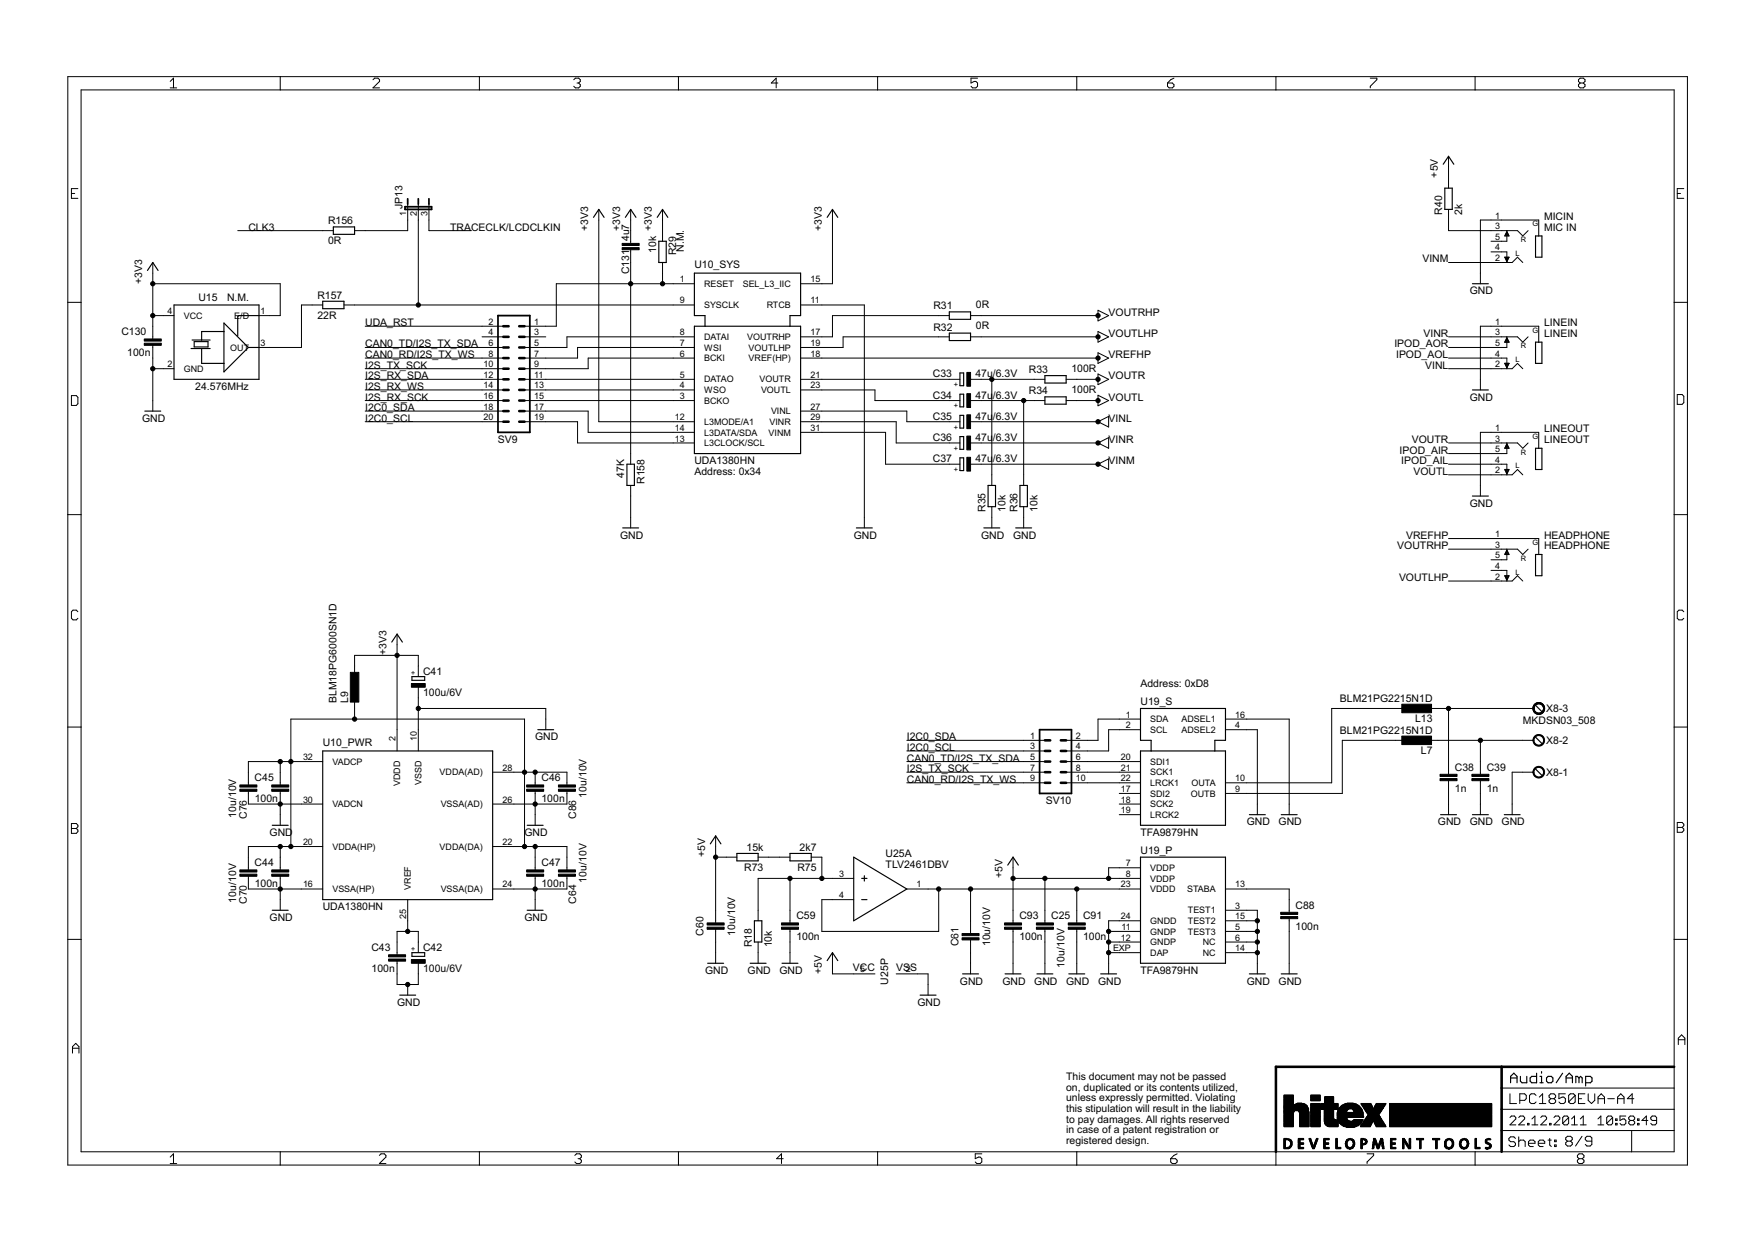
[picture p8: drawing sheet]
<svg xmlns="http://www.w3.org/2000/svg" width="420mm" height="297mm" viewBox="0 0 420 297" stroke-linecap="round" stroke-linejoin="round" font-family="sans-serif">
<defs><g id="words">
<g font-size="2.8">
<text x="343.8" y="42.5" transform="rotate(-90 343.8 42.5)">+5V</text>
<text x="78.4" y="53.7">R156</text>
<text x="96.2" y="50.1" transform="rotate(-90 96.2 50.1)">JP13</text>
<text x="344.9" y="51.3" transform="rotate(-90 344.9 51.3)">R40</text>
<text x="349.7" y="51.3" transform="rotate(-90 349.7 51.3)">2k</text>
<text x="369.2" y="52.6">MICIN</text>
<text x="59.4" y="55.2">CLK3</text>
<text x="78.4" y="58.5">0R</text>
<text x="107.6" y="55.2">TRACECLK/LCDCLKIN</text>
<text x="140.7" y="55.2" transform="rotate(-90 140.7 55.2)">+3V3</text>
<text x="148.3" y="55.2" transform="rotate(-90 148.3 55.2)">+3V3</text>
<text x="150.4" y="57.7" transform="rotate(-90 150.4 57.7)">4u7</text>
<text x="155.9" y="55.2" transform="rotate(-90 155.9 55.2)">+3V3</text>
<text x="196.5" y="55.2" transform="rotate(-90 196.5 55.2)">+3V3</text>
<text x="369.2" y="55.2">MIC IN</text>
<text x="150.4" y="65.6" transform="rotate(-90 150.4 65.6)">C131</text>
<text x="156.9" y="60.5" transform="rotate(-90 156.9 60.5)">10k</text>
<text x="161.7" y="61" transform="rotate(-90 161.7 61)">R29</text>
<text x="163.5" y="60.2" transform="rotate(-90 163.5 60.2)">N.M.</text>
<text x="166.1" y="64">U10_SYS</text>
<text x="340.1" y="62.8">VINM</text>
<text x="34" y="67.9" transform="rotate(-90 34 67.9)">+3V3</text>
<text x="47.5" y="71.9">U15</text>
<text x="54.3" y="71.9">N.M.</text>
<text x="75.9" y="71.4">R157</text>
<text x="351.5" y="70.4">GND</text>
<text x="75.9" y="76.2">22R</text>
<text x="223.2" y="74">R31</text>
<text x="233.4" y="73.7">0R</text>
<text x="265.1" y="75.5">VOUTRHP</text>
<text x="29" y="80.2">C130</text>
<text x="87.3" y="83.1">CAN0_TD/I2S_TX_SDA</text>
<text x="87.3" y="78">UDA_RST</text>
<text x="223.2" y="79.1">R32</text>
<text x="233.4" y="78.8">0R</text>
<text x="265.1" y="80.6">VOUTLHP</text>
<text x="333.4" y="83.1">IPOD_AOR</text>
<text x="340.4" y="80.6">VINR</text>
<text x="369.2" y="80.6">LINEIN</text>
<text x="369.2" y="78">LINEIN</text>
<text x="30.4" y="85.3">100n</text>
<text x="87.3" y="85.6">CAN0_RD/I2S_TX_WS</text>
<text x="87.3" y="88.2">I2S_TX_SCK</text>
<text x="246.1" y="89.2">R33</text>
<text x="256.2" y="88.9">100R</text>
<text x="265.1" y="85.6">VREFHP</text>
<text x="333.9" y="85.6">IPOD_AOL</text>
<text x="340.8" y="88.2">VINL</text>
<text x="46.7" y="93.3">24.576MHz</text>
<text x="87.3" y="90.7">I2S_RX_SDA</text>
<text x="87.3" y="93.3">I2S_RX_WS</text>
<text x="87.3" y="95.8">I2S_RX_SCK</text>
<text x="223.1" y="90.2">C33</text>
<text x="223.1" y="95.3">C34</text>
<text x="233.2" y="90.2">47u/6.3V</text>
<text x="233.2" y="95.3">47u</text>
<text x="237.4" y="95.3">/6.3V</text>
<text x="246.1" y="94.3">R34</text>
<text x="256.2" y="94">100R</text>
<text x="265.1" y="95.8">VOUTL</text>
<text x="265.1" y="90.7">VOUTR</text>
<text x="351.5" y="95.8">GND</text>
<text x="34" y="100.9">GND</text>
<text x="87.3" y="98.3">I2C0_SDA</text>
<text x="87.3" y="100.9">I2C0_SCL</text>
<text x="223.1" y="100.4">C35</text>
<text x="233.2" y="100.4">47u</text>
<text x="237.4" y="100.4">/6.3V</text>
<text x="265.1" y="100.9">VINL</text>
<text x="119.1" y="105.9">SV9</text>
<text x="223.1" y="105.5">C36</text>
<text x="233.2" y="105.5">47u</text>
<text x="237.4" y="105.5">/6.3V</text>
<text x="265.1" y="105.9">VINR</text>
<text x="337.6" y="105.9">VOUTR</text>
<text x="369.2" y="105.9">LINEOUT</text>
<text x="369.2" y="103.4">LINEOUT</text>
<text x="166.1" y="111">UDA1380HN</text>
<text x="166.1" y="113.6">Address: 0x34</text>
<text x="223.1" y="110.5">C37</text>
<text x="233.2" y="110.5">47u</text>
<text x="237.4" y="110.5">/6.3V</text>
<text x="265.1" y="111">VINM</text>
<text x="334.7" y="108.5">IPOD_AIR</text>
<text x="335.1" y="111">IPOD_AIL</text>
<text x="338" y="113.6">VOUTL</text>
<text x="149.3" y="114.2" transform="rotate(-90 149.3 114.2)">47K</text>
<text x="154.1" y="115.7" transform="rotate(-90 154.1 115.7)">R158</text>
<text x="235.7" y="122.5" transform="rotate(-90 235.7 122.5)">R35</text>
<text x="240.5" y="122.5" transform="rotate(-90 240.5 122.5)">10k</text>
<text x="243.3" y="122.5" transform="rotate(-90 243.3 122.5)">R36</text>
<text x="248.1" y="122.5" transform="rotate(-90 248.1 122.5)">10k</text>
<text x="351.5" y="121.2">GND</text>
<text x="148.3" y="128.8">GND</text>
<text x="204.2" y="128.8">GND</text>
<text x="234.6" y="128.8">GND</text>
<text x="242.3" y="128.8">GND</text>
<text x="334.1" y="131.3">VOUTRHP</text>
<text x="336.2" y="128.8">VREFHP</text>
<text x="369.2" y="131.3">HEADPHONE</text>
<text x="369.2" y="128.8">HEADPHONE</text>
<text x="334.5" y="139">VOUTLHP</text>
<text x="92.4" y="156.7" transform="rotate(-90 92.4 156.7)">+3V3</text>
<text x="101.2" y="161.3">C41</text>
<text x="101.2" y="166.4">100u/6V</text>
<text x="272.7" y="164.4">Address: 0xD8</text>
<text x="320.4" y="167.9">BLM21PG2215N1D</text>
<text x="80.5" y="168.2" transform="rotate(-90 80.5 168.2)">BLM18PG6000SN1D</text>
<text x="83.3" y="168.2" transform="rotate(-90 83.3 168.2)">L9</text>
<text x="272.7" y="168.7">U19_S</text>
<text x="338.4" y="172.7">L13</text>
<text x="364.2" y="173.1">MKDSN03_508</text>
<text x="369.7" y="170.3">X8-3</text>
<text x="77.2" y="178.3">U10_PWR</text>
<text x="128" y="177.1">GND</text>
<text x="216.9" y="177.1">I2C0_SDA</text>
<text x="216.9" y="179.6">I2C0_SCL</text>
<text x="320.4" y="175.5">BLM21PG2215N1D</text>
<text x="369.7" y="177.9">X8-2</text>
<text x="216.9" y="182.1">CAN0_TD/I2S_TX_SDA</text>
<text x="216.9" y="184.7">I2S_TX_SCK</text>
<text x="339.8" y="180.3">L7</text>
<text x="347.9" y="184.3">C38</text>
<text x="355.5" y="184.3">C39</text>
<text x="369.7" y="185.6">X8-1</text>
<text x="60.9" y="186.8">C45</text>
<text x="60.9" y="191.9">100n</text>
<text x="129.5" y="191.9">100n</text>
<text x="129.5" y="186.8">C46</text>
<text x="140.3" y="190.8" transform="rotate(-90 140.3 190.8)">10u/10V</text>
<text x="216.9" y="187.2">CAN0_RD/I2S_TX_WS</text>
<text x="347.9" y="189.4">1n</text>
<text x="355.5" y="189.4">1n</text>
<text x="56.5" y="195.6" transform="rotate(-90 56.5 195.6)">10u/10V</text>
<text x="59" y="195.9" transform="rotate(-90 59 195.9)">C76</text>
<text x="137.7" y="195.8" transform="rotate(-90 137.7 195.8)">C86</text>
<text x="250.1" y="192.3">SV10</text>
<text x="298.1" y="197.4">GND</text>
<text x="305.7" y="197.4">GND</text>
<text x="343.8" y="197.4">GND</text>
<text x="351.5" y="197.4">GND</text>
<text x="359.1" y="197.4">GND</text>
<text x="64.5" y="199.9">GND</text>
<text x="125.4" y="199.9">GND</text>
<text x="178.5" y="203.5">15k</text>
<text x="191.2" y="203.5">2k7</text>
<text x="272.7" y="199.9">TFA9879HN</text>
<text x="60.9" y="207.1">C44</text>
<text x="129.5" y="207.1">C47</text>
<text x="168.6" y="205" transform="rotate(-90 168.6 205)">+5V</text>
<text x="178" y="208.3">R73</text>
<text x="190.7" y="208.3">R75</text>
<text x="211.8" y="207.5">TLV2461DBV</text>
<text x="211.8" y="205">U25A</text>
<text x="272.7" y="204.2">U19_P</text>
<text x="56.5" y="215.9" transform="rotate(-90 56.5 215.9)">10u/10V</text>
<text x="60.9" y="212.2">100n</text>
<text x="129.5" y="212.2">100n</text>
<text x="140.3" y="211.1" transform="rotate(-90 140.3 211.1)">10u/10V</text>
<text x="239.7" y="210.1" transform="rotate(-90 239.7 210.1)">+5V</text>
<text x="59" y="216.2" transform="rotate(-90 59 216.2)">C70</text>
<text x="64.5" y="220.2">GND</text>
<text x="77.2" y="217.7">UDA1380HN</text>
<text x="125.4" y="220.2">GND</text>
<text x="137.7" y="216.2" transform="rotate(-90 137.7 216.2)">C64</text>
<text x="190.4" y="219.8">C59</text>
<text x="243.8" y="219.8">C93</text>
<text x="251.4" y="219.8">C25</text>
<text x="259" y="219.8">C91</text>
<text x="309.8" y="217.3">C88</text>
<text x="88.8" y="227.5">C43</text>
<text x="101.2" y="227.4">C42</text>
<text x="168.2" y="223.8" transform="rotate(-90 168.2 223.8)">C60</text>
<text x="175.8" y="223.8" transform="rotate(-90 175.8 223.8)">10u/10V</text>
<text x="179.8" y="226.6" transform="rotate(-90 179.8 226.6)">R18</text>
<text x="184.6" y="226.6" transform="rotate(-90 184.6 226.6)">10k</text>
<text x="190.4" y="224.9">100n</text>
<text x="229.2" y="226.3" transform="rotate(-90 229.2 226.3)">C61</text>
<text x="236.8" y="226.3" transform="rotate(-90 236.8 226.3)">10u/10V</text>
<text x="243.8" y="224.9">100n</text>
<text x="259" y="224.9">100n</text>
<text x="309.8" y="222.4">100n</text>
<text x="88.9" y="232.5">100n</text>
<text x="101.2" y="232.4">100u/6V</text>
<text x="168.6" y="232.9">GND</text>
<text x="178.8" y="232.9">GND</text>
<text x="186.4" y="232.9">GND</text>
<text x="196.5" y="232.9" transform="rotate(-90 196.5 232.9)">+5V</text>
<text x="204" y="232.2">VCC</text>
<text x="214.3" y="232.2">VSS</text>
<text x="254.6" y="231.4" transform="rotate(-90 254.6 231.4)">10u/10V</text>
<text x="272.7" y="232.9">TFA9879HN</text>
<text x="212.4" y="235.5" transform="rotate(-90 212.4 235.5)">U25P</text>
<text x="229.6" y="235.5">GND</text>
<text x="239.7" y="235.5">GND</text>
<text x="247.3" y="235.5">GND</text>
<text x="255" y="235.5">GND</text>
<text x="262.6" y="235.5">GND</text>
<text x="298.1" y="235.5">GND</text>
<text x="305.7" y="235.5">GND</text>
<text x="94.9" y="240.5">GND</text>
<text x="219.4" y="240.5">GND</text>
<text x="255" y="258.3">This document may not be passed</text>
<text x="255" y="260.9">on, duplicated or its contents utilized,</text>
<text x="255" y="263.4">unless expressly permitted. Violating</text>
<text x="255" y="265.9">this stipulation will result in the liability</text>
<text x="255" y="268.5">to pay damages. All rights reserved</text>
<text x="255" y="271">in case of a patent registration or</text>
<text x="255" y="273.6">registered design.</text>
</g>
<g font-size="2.4">
<text x="97.1" y="51.6" transform="rotate(-90 97.1 51.6)">1</text>
<text x="99.7" y="51.6" transform="rotate(-90 99.7 51.6)">2</text>
<text x="102.2" y="51.6" transform="rotate(-90 102.2 51.6)">3</text>
<text x="357.5" y="52.3">1</text>
<text x="357.5" y="54.8">3</text>
<text x="357.5" y="57.3">5</text>
<text x="357.5" y="59.9">4</text>
<text x="357.5" y="62.4">2</text>
<text x="162.5" y="67.5">1</text>
<text x="168.4" y="68.6">RESET</text>
<text x="177.6" y="68.6">SEL_L3_IIC</text>
<text x="193.8" y="67.5">15</text>
<text x="40.1" y="75.1">4</text>
<text x="43.9" y="76.2">VCC</text>
<text x="56" y="76.2">E</text>
<text x="57.5" y="76.2">/D</text>
<text x="62.3" y="75.1">1</text>
<text x="116.8" y="77.7">2</text>
<text x="127.8" y="77.7">1</text>
<text x="162.5" y="72.6">9</text>
<text x="168.4" y="73.7">SYSCLK</text>
<text x="183.3" y="73.7">RTCB</text>
<text x="193.8" y="72.6">11</text>
<text x="357.5" y="77.7">1</text>
<text x="55.1" y="83.9">OUT</text>
<text x="62.3" y="82.7">3</text>
<text x="116.8" y="80.2">4</text>
<text x="116.8" y="82.7">6</text>
<text x="127.8" y="80.2">3</text>
<text x="127.8" y="82.7">5</text>
<text x="162.5" y="82.7">7</text>
<text x="162.5" y="80.2">8</text>
<text x="168.4" y="83.9">WSI</text>
<text x="168.4" y="81.3">DATAI</text>
<text x="178.7" y="81.3">VOUTRHP</text>
<text x="179" y="83.9">VOUTLHP</text>
<text x="193.8" y="80.2">17</text>
<text x="193.8" y="82.7">19</text>
<text x="357.5" y="80.2">3</text>
<text x="357.5" y="82.7">5</text>
<text x="40.1" y="87.8">2</text>
<text x="43.9" y="88.9">GND</text>
<text x="115.6" y="87.8">10</text>
<text x="116.8" y="85.3">8</text>
<text x="127.8" y="85.3">7</text>
<text x="127.8" y="87.8">9</text>
<text x="162.5" y="85.3">6</text>
<text x="168.4" y="86.4">BCKI</text>
<text x="179" y="86.4">VREF(HP)</text>
<text x="193.8" y="85.3">18</text>
<text x="357.5" y="85.3">4</text>
<text x="357.5" y="87.8">2</text>
<text x="115.6" y="90.4">12</text>
<text x="115.6" y="92.9">14</text>
<text x="115.6" y="95.4">16</text>
<text x="127.8" y="90.4">11</text>
<text x="127.8" y="92.9">13</text>
<text x="127.8" y="95.4">15</text>
<text x="162.5" y="95.4">3</text>
<text x="162.5" y="92.9">4</text>
<text x="162.5" y="90.4">5</text>
<text x="168.4" y="94">WSO</text>
<text x="168.4" y="91.5">DATAO</text>
<text x="181.6" y="91.5">VOUTR</text>
<text x="182" y="94">VOUTL</text>
<text x="193.8" y="90.4">21</text>
<text x="193.8" y="92.9">23</text>
<text x="115.6" y="98">18</text>
<text x="115.6" y="100.5">20</text>
<text x="127.8" y="98">17</text>
<text x="127.8" y="100.5">19</text>
<text x="161.4" y="100.5">12</text>
<text x="168.4" y="96.6">BCKO</text>
<text x="168.4" y="101.6">L3MODE/A1</text>
<text x="184" y="101.6">VINR</text>
<text x="184.4" y="99.1">VINL</text>
<text x="193.8" y="98">27</text>
<text x="193.8" y="100.5">29</text>
<text x="161.4" y="105.6">13</text>
<text x="161.4" y="103.1">14</text>
<text x="168.4" y="106.7">L3CLOCK/SCL</text>
<text x="168.4" y="104.2">L3DATA/SDA</text>
<text x="183.8" y="104.2">VINM</text>
<text x="193.8" y="103.1">31</text>
<text x="357.5" y="103.1">1</text>
<text x="357.5" y="105.6">3</text>
<text x="357.5" y="108.1">5</text>
<text x="357.5" y="110.7">4</text>
<text x="357.5" y="113.2">2</text>
<text x="357.5" y="128.4">1</text>
<text x="357.5" y="131">3</text>
<text x="357.5" y="133.5">5</text>
<text x="357.5" y="136.1">4</text>
<text x="357.5" y="138.6">2</text>
<text x="269.2" y="171.6">1</text>
<text x="275.1" y="172.7">SDA</text>
<text x="282.5" y="172.7">ADSEL1</text>
<text x="295.4" y="171.6">16</text>
<text x="94.6" y="177.3" transform="rotate(-90 94.6 177.3)">2</text>
<text x="99.7" y="177.3" transform="rotate(-90 99.7 177.3)">10</text>
<text x="246.3" y="176.7">1</text>
<text x="246.3" y="179.2">3</text>
<text x="257.3" y="176.7">2</text>
<text x="257.3" y="179.2">4</text>
<text x="269.2" y="174.2">2</text>
<text x="275.1" y="175.3">SCL</text>
<text x="282.5" y="175.3">ADSEL2</text>
<text x="295.4" y="174.2">4</text>
<text x="72.5" y="181.8">32</text>
<text x="79.5" y="182.9">VADCP</text>
<text x="105.1" y="185.4">VDDA(AD)</text>
<text x="120.1" y="184.3">28</text>
<text x="246.3" y="181.8">5</text>
<text x="246.3" y="184.3">7</text>
<text x="257.3" y="181.8">6</text>
<text x="257.3" y="184.3">8</text>
<text x="268" y="181.8">20</text>
<text x="268" y="184.3">21</text>
<text x="275.1" y="182.9">SDI1</text>
<text x="275.1" y="185.4">SCK1</text>
<text x="72.5" y="191.9">30</text>
<text x="95.7" y="188" transform="rotate(-90 95.7 188)">VDDD</text>
<text x="100.8" y="187.7" transform="rotate(-90 100.8 187.7)">VSSD</text>
<text x="120.1" y="191.9">26</text>
<text x="246.3" y="186.9">9</text>
<text x="257.3" y="186.9">10</text>
<text x="268" y="186.9">22</text>
<text x="268" y="189.4">17</text>
<text x="268" y="191.9">18</text>
<text x="275.1" y="188">LRCK1</text>
<text x="275.1" y="190.5">SDI2</text>
<text x="284.8" y="190.5">OUTB</text>
<text x="284.9" y="188">OUTA</text>
<text x="295.4" y="189.4">9</text>
<text x="295.4" y="186.9">10</text>
<text x="79.5" y="193.1">VADCN</text>
<text x="105.4" y="193.1">VSSA(AD)</text>
<text x="268" y="194.5">19</text>
<text x="275.1" y="193.1">SCK2</text>
<text x="275.1" y="195.6">LRCK2</text>
<text x="72.5" y="202.1">20</text>
<text x="79.5" y="203.2">VDDA(HP)</text>
<text x="105.1" y="203.2">VDDA(DA)</text>
<text x="120.1" y="202.1">22</text>
<text x="200.6" y="209.7">3</text>
<text x="269.2" y="209.7">8</text>
<text x="269.2" y="207.2">7</text>
<text x="275.1" y="208.3">VDDP</text>
<text x="72.5" y="212.3">16</text>
<text x="79.5" y="213.4">VSSA(HP)</text>
<text x="98.2" y="212.8" transform="rotate(-90 98.2 212.8)">VREF</text>
<text x="105.4" y="213.4">VSSA(DA)</text>
<text x="120.1" y="212.3">24</text>
<text x="200.6" y="214.8">4</text>
<text x="219.2" y="212.3">1</text>
<text x="268" y="212.3">23</text>
<text x="275.1" y="213.4">VDDD</text>
<text x="275.1" y="210.8">VDDP</text>
<text x="283.9" y="213.4">STABA</text>
<text x="295.4" y="212.3">13</text>
<text x="97.1" y="219.9" transform="rotate(-90 97.1 219.9)">25</text>
<text x="268" y="219.9">24</text>
<text x="275.1" y="221">GNDD</text>
<text x="284.1" y="218.5">TEST1</text>
<text x="284.1" y="221">TEST2</text>
<text x="295.4" y="217.3">3</text>
<text x="295.4" y="219.9">15</text>
<text x="266.2" y="227.5">EXP</text>
<text x="268" y="225">12</text>
<text x="268.2" y="222.4">11</text>
<text x="275.1" y="223.5">GNDP</text>
<text x="275.1" y="226.1">GNDP</text>
<text x="284.1" y="223.5">TEST3</text>
<text x="287.6" y="226.1">NC</text>
<text x="295.4" y="222.4">5</text>
<text x="295.4" y="225">6</text>
<text x="295.4" y="227.5">14</text>
<text x="205.7" y="232.6">5</text>
<text x="216.7" y="232.6">2</text>
<text x="275.1" y="228.6">DAP</text>
<text x="287.6" y="228.6">NC</text>
</g>
<g font-size="2">
<text x="363.7" y="58">R</text>
<text x="366.4" y="54.1">G</text>
<text x="362.4" y="61.3">L</text>
<text x="363.7" y="83.3">R</text>
<text x="366.4" y="79.5">G</text>
<text x="362.4" y="86.6">L</text>
<text x="228.1" y="92.6">+</text>
<text x="228.1" y="97.6">+</text>
<text x="228.1" y="102.7">+</text>
<text x="228.1" y="107.8">+</text>
<text x="366.4" y="104.9">G</text>
<text x="228.1" y="112.9">+</text>
<text x="362.4" y="112">L</text>
<text x="363.7" y="108.7">R</text>
<text x="366.4" y="130.3">G</text>
<text x="362.4" y="137.4">L</text>
<text x="363.7" y="134.1">R</text>
<text x="99.4" y="161.4" transform="rotate(-90 99.4 161.4)">+</text>
<text x="99.4" y="227.4" transform="rotate(-90 99.4 227.4)">+</text>
</g>
</g></defs>
<g fill="#000" stroke="#000" stroke-width=".28">
<path d="M346.4 37.4l-1.3 1.9zM346.4 37.4l1.3 1.9zM79.7 56h5.1zM79.7 54.3v1.7zM79.7 54.3h5.1zM84.8 54.3v1.7zM143.2 50.1l-1.3 1.9zM143.2 50.1l1.3 1.9zM150.8 50.1l-1.3 1.9zM150.8 50.1l1.3 1.9zM157.5 57.7v5.1zM157.5 57.7h1.8z"/>
<path d="M158.4 50.1l-1.2 1.9zM158.4 50.1l1.3 1.9zM199.1 50.1l-1.3 1.9zM199.1 50.1l1.2 1.9zM345.5 45v5.1zM347.3 45v5.1zM345.5 45h1.8zM345.5 50.1h1.8zM359.9 56.4h.9zM359.9 56.3h.9zM360 56h.7zM360.2 55.8h.4z"/>
<path d="M360.3 55.6h.1zM360.3 55.4l-.4 1zM360.3 55.4l.5 1zM367.2 56.4v5.1zM367.2 56.4h.8zM368 56.4h.7zM36.5 62.8l-1.2 1.9zM36.5 62.8l1.3 1.9zM41.6 72.9h20.3zM48.2 79.3v2zM53.6 77.3v2zM53.6 79.3v7.6z"/>
<path d="M48.2 79.3h5.4zM56.9 75.7l.2-.2zM57.1 75.5h4.8zM61.9 72.9v2.6zM61.9 75.5v7.6zM77.2 73.8h5.1zM77.2 72.1v1.7zM77.2 72.1h5.1zM82.3 72.1v1.7zM157.5 62.8h1.8zM159.3 57.7v5.1zM166.1 65.3h25.4z"/>
<path d="M166.1 78h2.5zM166.1 65.3v10.2zM168.6 75.5v2.5zM166.1 75.5h2.5zM168.6 78h20.3zM188.9 75.5v2.5zM188.9 78h2.6zM191.5 65.3v10.2zM188.9 75.5h2.6zM191.5 78v30.5zM227 76.4h5.1zM227 74.6v1.8z"/>
<path d="M227 79.7v1.7zM227 74.6h5.1zM232.1 74.6v1.8zM227 79.7h5.1zM232.1 79.7v1.7zM352.1 67.9h3.8zM359.9 61.5l.4 1zM359.9 61.6h.9zM360 61.8h.7zM360.1 62h.5zM360.2 62.3h.3zM360.8 61.5l-.5 1z"/>
<path d="M359.9 61.5h.9zM367.2 61.5h1.5zM368.7 56.4v5.1zM34.6 98.3h3.8zM41.6 72.9v17.8zM45.7 83.4h2.5zM46.4 81.7v1.3zM46.4 81.7h3.3zM45.9 81.3h2.3zM48.2 81.3h2zM48.2 83.4v3.5zM48.2 86.9h5.4z"/>
<path d="M49.7 81.7v1.3zM46.4 83h3.3zM48.2 83.4h2zM53.6 86.9v2zM53.6 88.9l5.8-5.8zM56.9 75.7v4.6zM53.6 77.3l5.8 5.8zM61.9 83.1v7.6zM41.6 90.7h20.3zM59.4 83.1h2.5zM227 81.4h5.1zM229.6 92.2h.8z"/>
<path d="M229.6 89.2v3zM229.6 97.3h.8zM229.6 94.3v3zM230.4 89.2v3zM229.6 89.2h.8zM230.4 94.3v3zM229.6 94.3h.8zM229.6 99.3h.8zM249.9 91.6h5.1zM249.9 89.8v1.8zM249.9 96.7h5.1zM249.9 94.9v1.8z"/>
<path d="M249.9 89.8h5.1zM255 89.8v1.8zM249.9 94.9h5.1zM255 94.9v1.8zM352.1 93.3h3.8zM359.9 86.9l.4 1zM359.9 86.9h.9zM359.9 81.8h.9zM360 87.1h.7zM360 81.6h.7zM360.1 87.4h.5zM360.1 81.4h.5z"/>
<path d="M360.2 87.6h.3zM360.2 81.1h.3zM360.8 86.9l-.5 1zM360.3 80.8l-.4 1zM360.3 80.8l.5 1zM367.2 81.8v5.1zM367.2 86.9h1.5zM367.2 81.8h.8zM368.7 81.8v5.1zM368 81.8h.7zM149.9 111v5.1zM149.9 116.1h1.8z"/>
<path d="M149.9 111h1.8zM151.7 111v5.1zM166.1 78v30.5zM166.1 108.5h25.4zM229.6 102.4h.8zM229.6 99.3v3.1zM229.6 107.5h.8zM229.6 104.4v3.1zM229.6 112.5h.8zM229.6 109.5v3zM230.4 99.3v3.1zM230.4 104.4v3.1z"/>
<path d="M229.6 104.4h.8zM230.4 109.5v3zM229.6 109.5h.8zM236.3 116.1v5.1zM236.3 116.1h1.8zM243.9 116.1v5.1zM243.9 116.1h1.8zM352.1 118.6h3.8zM359.9 112.3l.4 1zM359.9 107.2h.9zM359.9 107.1h.9zM359.9 112.5h.9z"/>
<path d="M360 106.9h.7zM360 112.7h.7zM360.1 106.7h.5zM360.2 112.9h.4zM360.2 106.5h.3zM360.3 113.1h.1zM360.8 112.3l-.5 1zM360.3 106.2l-.4 1zM359.9 112.3h.9zM360.3 106.2l.5 1zM367.2 107.2v5.1zM367.2 112.3h1.5z"/>
<path d="M367.2 107.2h.8zM368.7 107.2v5.1zM368 107.2h.7zM148.9 126.3h3.8zM204.8 126.3h3.8zM235.3 126.3h3.8zM238.1 116.1v5.1zM236.3 121.2h1.8zM242.9 126.3h3.8zM245.7 116.1v5.1zM243.9 121.2h1.8zM359.9 137.7l.4 1z"/>
<path d="M359.9 132.6h.9zM359.9 137.8h.9zM359.9 132.5h.9zM360 138h.7zM360 132.2h.7zM360.1 138.2h.5zM360.2 132h.4zM360.2 138.5h.3zM360.3 131.8h.1zM360.8 137.7l-.5 1zM360.3 131.6l-.4 1zM359.9 137.7h.9z"/>
<path d="M360.3 131.6l.5 1zM367.2 132.6v5.1zM367.2 137.7h1.5zM367.2 132.6h.8zM368.7 132.6v5.1zM368 132.6h.7zM95 151.7l-1.3 1.9zM95 151.7l1.2 1.9zM77.2 179.6h40.6zM98.5 162.7h3.1zM98.5 161.8v.9zM98.5 161.8h3.1z"/>
<path d="M101.6 161.8v.9zM117.8 179.6v35.6zM128.6 174.5h3.8zM272.7 169.4v7.7zM272.7 179.6v17.8zM272.7 179.6h2.6zM275.3 179.6h15.2zM275.3 177.1v2.5zM272.7 177.1h2.6zM290.5 179.6h2.6zM290.5 177.1v2.5zM290.5 177.1h2.6z"/>
<path d="M293.1 169.4v7.7zM272.7 169.4h20.4zM367.2 176.3l1.5 1.5zM367.2 168.7l1.5 1.5zM65.1 197.4h3.8zM126.1 197.4h3.8zM171.1 199.9l-1.2 1.9zM272.7 197.4h20.4zM293.1 179.6v17.8zM298.8 194.8h3.8zM306.4 194.8h3.8zM344.5 194.8h3.8z"/>
<path d="M352.1 194.8h3.8zM359.7 194.8h3.8zM367.2 183.9l1.5 1.5zM65.1 217.7h3.8zM77.2 179.6v35.6zM77.2 215.2h40.6zM126.1 217.7h3.8zM171.1 199.9l1.3 1.9zM176.2 205.9h5.1zM176.2 204.1v1.8zM176.2 204.1h5.1zM181.3 204.1v1.8z"/>
<path d="M188.9 205.9h5.1zM188.9 204.1v1.8zM188.9 204.1h5.1zM194 204.1v1.8zM204.2 205l12.7 7.6zM206.1 210.1h1.2zM206.1 215.2h1.2zM206.7 209.4v1.3zM204.2 220.2l12.7-7.6zM242.3 205l-1.3 1.9zM242.3 205l1.2 1.9zM272.7 205v25.4z"/>
<path d="M272.7 205h20.4zM95.6 238h3.8zM98.5 228.7h3.1zM98.5 227.8v.9zM98.5 227.8h3.1zM101.6 227.8v.9zM169.2 230.4h3.8zM179.4 230.4h3.8zM180.4 220.2v5.1zM182.2 220.2v5.1zM180.4 220.2h1.8zM180.4 225.3h1.8z"/>
<path d="M187 230.4h3.8zM199.1 227.8l-1.3 1.9zM199.1 227.8l1.2 1.9zM204.2 205v15.2zM220 238h3.8zM230.2 232.9h3.8zM240.3 232.9h3.9zM248 232.9h3.8zM255.6 232.9h3.8zM263.2 232.9h3.8zM272.7 230.4h20.4zM293.1 205v25.4z"/>
<path d="M298.8 232.9h3.8zM306.4 232.9h3.8zM361.2 257.4v1.6zM361.2 257.4l.8-.7zM361.2 257.8h1.6zM362 256.7l.8 .7zM362.8 257.4v1.6zM363.6 257.4v1.2zM363.6 258.6l.4 .4zM364 259h1.1zM365.1 257.4v1.6zM365.9 257.8v.8z"/>
<path d="M365.9 257.8l.4-.4zM365.9 258.6l.4 .4zM366.3 257.4h1.2zM367.5 256.7v2.3zM366.3 259h1.2zM368.3 257.4h.3zM368.3 259h.7zM368.6 257.4v1.6zM368.6 256.3v.4zM369.8 257.8v.8zM369.8 258.6l.4 .4zM370.2 259h.8z"/>
<path d="M370.2 257.4l-.4 .4zM371 259l.3-.4zM370.2 257.4h.8zM371.3 257.8v.8zM371 257.4l.3 .4zM373.7 256.7l-1.5 2.3zM374.5 257.4v1.6zM374.5 257.4l.8-.7zM374.5 257.8h1.5zM375.3 256.7l.7 .7zM376 257.4v1.6zM376.8 257.4v1.6z"/>
<path d="M376.8 257.4h.4zM377.2 257.4l.4 .4zM377.6 257.8v1.2zM377.6 257.8l.4-.4zM378 257.4l.4 .4zM378.4 257.8v1.2zM379.2 257.4v2.3zM379.2 257.4h1.1zM380.3 257.4l.4 .4zM379.2 259h1.1zM380.7 257.8v.8zM380.7 258.6l-.4 .4z"/>
</g>
<g fill="#000" stroke="#000" stroke-width=".24">
<path d="M16.2 18.3v54zM40.7 19.5l.8-.8zM41.5 18.7v2.3zM16.2 18.3h50.8zM89.2 19.1l.4-.4zM89.6 18.7h.8zM90.8 19.1v.4zM90.4 18.7l.4 .4zM67 18.3h47.6zM137.2 19.1l.4-.4zM137.6 18.7h.8zM138.4 18.7l.4 .4z"/>
<path d="M138 19.9h.4zM138.4 19.9l.4 .4zM138.8 19.1v.4zM138.8 19.5l-.4 .4zM114.6 18.3h47.6zM184.4 19.9h1.6zM185.6 18.7l-1.2 1.2zM162.2 18.3h47.7zM209.9 18.3v3.2zM232.2 18.7v1.2zM232.2 19.9l.8-.4zM233 19.5h.4z"/>
<path d="M233.4 19.5l.4 .4zM232.2 18.7h1.6zM233.8 19.9v.7zM209.9 18.3h47.6zM257.5 18.3v3.2zM279.2 19.9v.7zM280 19.1l-.8 .8zM279.2 19.9h1.2zM280 19.1l.7-.4zM257.5 18.3h47.6zM305.1 18.3v3.2zM327.7 18.7h1.5z"/>
<path d="M329.2 18.7v.4zM329.2 19.1l-1.5 1.5zM305.1 18.3h47.6zM352.7 18.3v3.2zM377.5 19.1l.4-.4zM377.5 19.1v.4zM377.9 18.7h.7zM377.5 19.5l.4 .4zM377.9 19.9h.7zM378.6 18.7l.4 .4zM378.6 19.9l.4 .4zM379 19.1v.4z"/>
<path d="M378.6 19.9l.4-.4zM352.7 18.3h50.8zM19.4 21.5v50.8zM40.7 21h1.5zM19.4 21.5h47.6zM67 18.3v3.2zM89.2 21l1.6-1.5zM89.2 21h1.6zM67 21.5h47.6zM114.6 18.3v3.2zM137.2 20.6l.4 .4zM137.6 21h.8z"/>
<path d="M138.8 20.3v.3zM138.8 20.6l-.4 .4zM114.6 21.5h47.6zM162.2 18.3v3.2zM185.6 18.7v2.3zM162.2 21.5h47.7zM232.2 20.6l.4 .4zM232.6 21h.8zM233.4 21l.4-.4zM209.9 21.5h47.6zM279.2 20.6l.4 .4zM279.6 21h.8z"/>
<path d="M280.4 21l.3-.4zM280.7 20.3v.3zM280.4 19.9l.3 .4zM257.5 21.5h47.6zM327.7 20.6v.4zM346.4 37.4v2.5zM346.4 39.9v2.6zM305.1 21.5h47.6zM377.5 20.3v.3zM377.9 19.9l-.4 .4zM377.5 20.6l.4 .4zM377.9 21h.7z"/>
<path d="M379 20.3v.3zM378.6 21l.4-.4zM352.7 21.5h47.6zM17.1 45.1v2.3zM17.1 47.4h1.5zM17.1 46.3h.8zM17.1 45.1h1.5zM77.2 55.2h2.5zM56.9 55.2h20.3zM84.8 55.2h2.5zM97.5 50.1v2.5zM97.5 48.8v1.3z"/>
<path d="M97.5 52.6v2.6zM87.3 55.2h10.2zM100 50.1v2.5zM100 48.8v1.3zM102.6 50.1v2.5zM102.6 48.8v1.3zM102.6 52.6v2.6zM102.6 55.2h10.1zM143.2 50.1v2.5zM150.8 55.2v2.5zM150.8 57.7v.5zM150.8 50.1v2.5z"/>
<path d="M150.8 52.6v2.6zM158.4 55.2v2.5zM158.4 50.1v2.5zM158.4 52.6v2.6zM199.1 50.1v2.5zM346.4 42.5v2.5zM346.4 50.1v2.5zM346.4 52.6v2.6zM354 52.6v12.7zM356.6 52.6h2.5zM356.6 55.2h2.5zM356.6 57.7h2.5z"/>
<path d="M354 52.6h2.6zM346.4 55.2h10.2zM359.1 55.2h1.2zM360.3 55.2v2.5zM359.1 57.7h1.2zM360.3 55.2h2.6zM362.9 55.2l1.3 1.2zM365.4 55.2l-1.2 1.2zM368 52.6v3.8zM359.1 52.6h8.9zM401.1 45.1v2.3zM401.1 47.4h1.6z"/>
<path d="M401.1 46.3h.8zM401.1 45.1h1.6zM16.2 72.3v50.8zM16.2 72.3h3.2zM19.4 72.3v50.8zM36.5 62.8v2.5zM36.5 78v2.6zM36.5 65.3v2.6zM36.5 67.9v7.6zM36.5 75.5h2.6zM36.5 75.5v2.5zM39.1 75.5h2.5z"/>
<path d="M61.9 75.5h2.6zM64.5 75.5h2.5zM67 67.9v7.6zM36.5 67.9h30.5zM72.1 72.9h2.5zM74.6 72.9h2.6zM82.3 72.9h2.5zM84.8 72.9h15.2zM100 52.6v20.3zM115.3 78h5.1zM87.3 78h28zM125.4 78h5.1z"/>
<path d="M130.5 78h2.5zM133 67.9v10.1zM150.8 60.2v2.6zM150.8 59.7v.5zM133 67.9h17.8zM150.8 62.8v5.1zM150.8 67.9v40.6zM158.4 62.8v2.5zM158.4 65.3v2.6zM150.8 67.9h7.6zM161 67.9h5.1zM161 72.9h5.1z"/>
<path d="M158.4 67.9h2.6zM100 72.9h61zM191.5 72.9h5zM191.5 67.9h5zM196.5 72.9h10.2zM196.5 67.9h2.6zM199.1 52.6v15.3zM199.1 75.5h25.4zM206.7 72.9v50.8zM224.5 75.5h2.5zM232.1 75.5h2.5zM234.6 75.5h28z"/>
<path d="M262.6 79.3l2.5 1.3zM262.6 74.2v1.3zM262.6 74.2l2.5 1.3zM262.6 75.5v1.3zM262.6 76.8l2.5-1.3zM354 65.3v2.6zM354 78v12.7zM356.6 60.2h2.5zM356.6 62.8h2.5zM356.6 78h2.5zM354 78h2.6zM346.4 62.8h10.2z"/>
<path d="M359.1 62.8h1.2zM360.3 60.2v2.6zM359.1 60.2h1.2zM360.3 62.8h1.3zM362.9 61.5l-1.3 1.3zM362.9 61.5l1.3 1.3zM359.1 78h8.9zM400.3 21.5v50.8zM400.3 72.3h3.2zM403.5 18.3v54zM17.1 94.6v2.4zM17.1 97h1.1z"/>
<path d="M18.6 96.6l-.4 .4zM17.1 94.6h1.1zM18.6 95v1.6zM18.2 94.6l.4 .4zM36.5 95.8v2.5zM36.5 83.1v2.5zM36.5 80.6v.5zM36.5 82.6v.5zM36.5 88.2v7.6zM36.5 85.6v2.6zM39.1 88.2h2.5zM36.5 88.2h2.6z"/>
<path d="M61.9 83.1h2.6zM64.5 83.1h7.6zM72.1 72.9v10.2zM87.3 90.7h28zM87.3 93.3h28zM87.3 95.8h28zM87.3 85.6h28zM87.3 83.1h28zM87.3 88.2h28zM87.3 98.3h28zM115.3 80.6h5.1zM115.3 83.1h5.1z"/>
<path d="M115.3 85.6h5.1zM115.3 88.2h5.1zM115.3 90.7h5.1zM115.3 93.3h5.1zM115.3 95.8h5.1zM115.3 98.3h5.1zM125.4 80.6h5.1zM125.4 83.1h5.1zM125.4 85.6h5.1zM125.4 88.2h5.1zM125.4 90.7h5.1zM125.4 93.3h5.1z"/>
<path d="M125.4 95.8h5.1zM125.4 98.3h5.1zM130.5 98.3h10.2zM130.5 85.6h7.6zM135.6 80.6v2.5zM130.5 83.1h5.1zM138.1 83.1v2.5zM138.1 83.1h22.9zM140.7 98.3v5.1zM140.7 85.6v2.6zM130.5 88.2h10.2zM161 95.8h5.1z"/>
<path d="M161 93.3h5.1zM161 90.7h5.1zM161 85.6h5.1zM161 83.1h5.1zM161 80.6h5.1zM130.5 90.7h30.5zM130.5 93.3h30.5zM130.5 95.8h30.5zM135.6 80.6h25.4zM140.7 85.6h20.3zM191.5 80.6h5zM191.5 85.6h5z"/>
<path d="M191.5 83.1h5zM191.5 90.7h5zM191.5 93.3h5zM191.5 98.3h5zM196.5 80.6h2.6zM196.5 90.7h30.5zM196.5 93.3h12.7zM196.5 98.3h20.4zM196.5 83.1h5.1zM196.5 85.6h66.1zM199.1 75.5v5.1zM201.6 80.6v2.5z"/>
<path d="M201.6 80.6h22.9zM209.2 93.3v2.5zM209.2 95.8h17.8zM224.5 80.6h2.5zM227 90.7h2.6zM227 95.8h2.6zM232.1 90.7h2.5zM232.1 95.8h2.5zM232.1 80.6h2.5zM234.6 90.7h2.6zM234.6 95.8h10.2zM234.6 80.6h28z"/>
<path d="M237.2 90.7h10.1zM244.8 95.8h2.5zM247.3 90.7h2.6zM247.3 95.8h2.6zM255 90.7h2.5zM255 95.8h2.5zM257.5 95.8h5.1zM257.5 90.7h5.1zM262.6 94.5v1.3zM262.6 94.5l2.5 1.3zM262.6 95.8v1.2zM262.6 89.5v1.2z"/>
<path d="M262.6 89.5l2.5 1.2zM262.6 90.7v1.3zM262.6 79.3v1.3zM262.6 80.6v1.2zM262.6 84.4v1.2zM262.6 84.4l2.5 1.2zM262.6 85.6v1.3zM265.1 99.6v2.5zM262.6 97l2.5-1.2zM262.6 92l2.5-1.3zM262.6 81.8l2.5-1.2zM262.6 86.9l2.5-1.3z"/>
<path d="M354 90.7v2.6zM356.6 80.6h2.5zM356.6 83.1h2.5zM356.6 85.6h2.5zM356.6 88.2h2.5zM346.4 80.6h10.2zM346.4 88.2h10.2zM346.4 83.1h10.2zM346.4 85.6h10.2zM359.1 80.6h1.2zM359.1 88.2h1.2zM360.3 80.6v2.5z"/>
<path d="M359.1 83.1h1.2zM360.3 85.6v2.6zM359.1 85.6h1.2zM360.3 88.2h1.3zM360.3 80.6h2.6zM362.9 86.9l-1.3 1.3zM362.9 80.6l1.3 1.2zM362.9 86.9l1.3 1.3zM365.4 80.6l-1.2 1.2zM368 78v3.8zM401.1 94.4v2.3zM401.1 96.7h1.2z"/>
<path d="M402.3 96.7l.4-.4zM401.1 94.4h1.2zM402.7 94.8v1.5zM402.3 94.4l.4 .4zM87.3 100.9h28zM115.3 100.9h5.1zM125.4 100.9h5.1zM138.1 100.9v5zM130.5 100.9h7.6zM143.2 52.6v48.3zM150.8 116.1v2.5zM150.8 108.5v2.5z"/>
<path d="M150.8 118.6v5.1zM161 100.9h5.1zM161 105.9h5.1zM161 103.4h5.1zM143.2 100.9h17.8zM140.7 103.4h20.3zM138.1 105.9h22.9zM191.5 100.9h5zM191.5 103.4h5zM196.5 103.4h15.3zM196.5 100.9h17.8zM211.8 103.4v7.6z"/>
<path d="M214.3 100.9v5zM216.9 98.3v2.6zM227 100.9h2.6zM227 105.9h2.6zM227 111h2.6zM211.8 111h15.2zM214.3 105.9h12.7zM216.9 100.9h10.1zM232.1 100.9h2.5zM232.1 105.9h2.5zM232.1 111h2.5zM234.6 111h28z"/>
<path d="M234.6 105.9h28zM234.6 100.9h28zM237.2 113.6v2.5zM237.2 90.7v22.9zM244.8 113.6v2.5zM244.8 95.8v17.8zM262.6 111l2.5-1.3zM262.6 105.9l2.5-1.2zM262.6 100.9l2.5-1.3zM265.1 109.7v2.6zM262.6 111l2.5 1.3zM265.1 104.7v2.5z"/>
<path d="M262.6 105.9l2.5 1.3zM262.6 100.9l2.5 1.2zM346.4 111h10.2zM354 116.1v2.5zM354 103.4v12.7zM356.6 103.4h2.5zM356.6 105.9h2.5zM356.6 108.5h2.5zM356.6 111h2.5zM356.6 113.6h2.5zM354 103.4h2.6zM346.4 113.6h10.2z"/>
<path d="M346.4 105.9h10.2zM346.4 108.5h10.2zM359.1 105.9h1.2zM359.1 113.6h1.2zM360.3 105.9v2.6zM359.1 108.5h1.2zM360.3 111v2.6zM359.1 111h1.2zM360.3 113.6h1.3zM360.3 105.9h2.6zM362.9 112.3l-1.3 1.3zM362.9 105.9l1.3 1.3z"/>
<path d="M362.9 112.3l1.3 1.3zM365.4 105.9l-1.2 1.3zM368 103.4v3.8zM359.1 103.4h8.9zM16.2 123.1v50.8zM16.2 123.1h3.2zM19.4 123.1v50.8zM150.8 123.7v2.6zM206.7 123.7v2.6zM237.2 121.2v2.5zM237.2 123.7v2.6zM244.8 121.2v2.5z"/>
<path d="M244.8 123.7v2.6zM356.6 128.8h2.5zM356.6 131.3h2.5zM356.6 133.9h2.5zM356.6 136.4h2.5zM356.6 139h2.5zM346.4 139h10.2zM346.4 131.3h10.2zM346.4 128.8h10.2zM359.1 131.3h1.2zM359.1 139h1.2zM360.3 131.3v2.6z"/>
<path d="M359.1 133.9h1.2zM360.3 136.4v2.6zM359.1 136.4h1.2zM360.3 139h1.3zM360.3 131.3h2.6zM362.9 137.7l-1.3 1.3zM362.9 131.3l1.3 1.3zM362.9 137.7l1.3 1.3zM365.4 131.3l-1.2 1.3zM368 128.8v3.8zM359.1 128.8h8.9zM400.3 72.3v50.8z"/>
<path d="M400.3 123.1h3.2zM403.5 72.3v50.8zM17.1 146.3v1.6zM17.1 147.9l.4 .4zM17.5 145.9l-.4 .4zM17.5 148.3h.7zM17.5 145.9h.7zM18.6 147.9l-.4 .4zM18.2 145.9l.4 .4zM84.8 159.3v2.5zM84.8 156.7v2.6zM84.8 156.7h10.2z"/>
<path d="M95 151.7v2.5zM95 156.7v17.8zM95 154.2v2.5zM100 159.3v2.5zM100 156.7v2.6zM95 156.7h5zM401.1 146.3v1.6zM401.1 147.9l.4 .4zM401.1 146.3l.4-.4zM401.5 148.3h.8zM401.5 145.9h.8zM402.3 148.3l.4-.4z"/>
<path d="M402.3 145.9l.4 .4zM16.2 173.9v50.8zM16.2 173.9h3.2zM19.4 173.9v50.8zM69.6 172h15.2zM84.8 166.9v2.5zM84.8 172h40.6zM84.8 169.4v2.6zM95 174.5v5.1zM100 174.5v5.1zM100 164.4v2.5zM100 169.4v5.1z"/>
<path d="M100 166.9v2.5zM100 169.4h30.5zM125.4 172v12.7zM130.5 172v2.5zM130.5 169.4v2.6zM216.9 179.6h27.9zM244.8 177.1h5.1zM244.8 179.6h5.1zM216.9 177.1h27.9zM255 177.1h5zM255 179.6h5zM260 179.6h5.1z"/>
<path d="M260 177.1h2.6zM262.6 172v5.1zM262.6 172h5.1zM265.1 174.5v5.1zM265.1 174.5h2.6zM267.7 172h5zM267.7 174.5h5zM293.1 172h5zM293.1 174.5h5zM298.1 174.5h2.6zM298.1 172h10.2zM300.7 174.5v17.8z"/>
<path d="M308.3 172v20.3zM318.5 169.4h15.2zM333.7 169.4h2.5zM333.7 177.1h2.5zM321 177.1h12.7zM341.3 169.4h2.6zM341.3 177.1h2.6zM343.9 169.4h2.5zM343.9 177.1h10.1zM364.2 177.1h2.5zM364.2 169.4h2.5zM346.4 169.4h17.8z"/>
<path d="M354 177.1h10.2zM400.3 123.1v50.8zM400.3 173.9h3.2zM403.5 123.1v50.8zM17.1 197v2.3zM17.1 197h1.1zM17.1 198.1h1.1zM18.2 197l.4 .4zM18.2 198.1l.4 .4zM17.1 199.3h1.1zM18.6 197.4v.3zM18.6 197.7l-.4 .4z"/>
<path d="M18.6 198.5v.4zM18.6 198.9l-.4 .4zM59.4 189.8v2.5zM59.4 184.7v2.5zM59.4 189.3v.5zM59.4 187.2v.5zM59.4 192.3h7.6zM59.4 182.1v2.6zM67 184.7v2.5zM67 189.8v2.5zM67 187.2v.5zM67 189.3v.5z"/>
<path d="M67 194.8v2.6zM67 192.3v2.5zM67 182.1v2.6zM59.4 182.1h7.6zM67 182.1h2.6zM69.6 172v10.1zM72.1 192.3h5.1zM72.1 182.1h5.1zM67 192.3h5.1zM69.6 182.1h2.5zM117.8 192.3h5.1zM117.8 184.7h5.1z"/>
<path d="M122.9 192.3h5.1zM122.9 184.7h2.5zM128 184.7v2.5zM128 189.8v2.5zM128 187.2v.5zM128 189.3v.5zM128 194.8v2.6zM128 192.3v2.5zM125.4 184.7h2.6zM135.6 184.7v2.5zM135.6 189.8v2.5zM135.6 187.2v.5z"/>
<path d="M135.6 189.3v.5zM128 192.3h7.6zM128 184.7h7.6zM216.9 184.7h27.9zM244.8 182.1h5.1zM244.8 184.7h5.1zM244.8 187.2h5.1zM216.9 187.2h27.9zM216.9 182.1h27.9zM255 182.1h5zM255 184.7h5zM255 187.2h5z"/>
<path d="M260 182.1h7.7zM260 184.7h7.7zM260 187.2h7.7zM267.7 182.1h5zM267.7 184.7h5zM267.7 187.2h5zM267.7 189.8h5zM267.7 192.3h5zM267.7 194.8h5zM293.1 189.8h5zM293.1 187.2h5zM298.1 187.2h20.4z"/>
<path d="M300.7 192.3v2.5zM308.3 192.3v2.5zM318.5 169.4v17.8zM321 177.1v12.7zM298.1 189.8h22.9zM346.4 182.1v2.6zM346.4 187.2v2.6zM346.4 184.7v.5zM346.4 186.7v.5zM346.4 192.3v2.5zM346.4 189.8v2.5zM346.4 169.4v12.7z"/>
<path d="M354 182.1v2.6zM354 187.2v2.6zM354 184.7v.5zM354 186.7v.5zM354 192.3v2.5zM354 189.8v2.5zM354 177.1v5zM361.6 192.3v2.5zM361.6 184.7v7.6zM364.2 184.7h2.5zM361.6 184.7h2.6zM401.1 196.7v2.4z"/>
<path d="M401.1 196.7h1.2zM401.1 197.9h1.2zM402.3 196.7l.4 .4zM402.3 197.9l.4 .4zM401.1 199.1h1.2zM402.7 197.1v.4zM402.7 197.5l-.4 .4zM402.7 198.3v.3zM402.7 198.6l-.4 .5zM59.4 210.1v2.5zM59.4 205v2.5zM59.4 209.6v.5z"/>
<path d="M59.4 207.5v.5zM59.4 202.5v2.5zM59.4 202.5h7.6zM67 205v2.5zM67 210.1v2.5zM67 207.5v.5zM67 209.6v.5zM67 215.2v2.5zM67 212.6v2.6zM59.4 212.6h7.6zM67 202.5v2.5zM67 202.5h2.6z"/>
<path d="M69.6 182.1v20.4zM72.1 212.6h5.1zM72.1 202.5h5.1zM67 212.6h5.1zM69.6 202.5h2.5zM117.8 202.5h5.1zM117.8 212.6h5.1zM122.9 212.6h5.1zM122.9 202.5h2.5zM125.4 202.5h2.6zM125.4 184.7v17.8zM128 205v2.5z"/>
<path d="M128 210.1v2.5zM128 207.5v.5zM128 209.6v.5zM128 215.2v2.5zM128 212.6v2.6zM128 212.6h7.6zM128 202.5v2.5zM135.6 205v2.5zM135.6 210.1v2.5zM135.6 207.5v.5zM135.6 209.6v.5zM135.6 202.5v2.5z"/>
<path d="M128 202.5h7.6zM171.1 199.9v2.6zM171.1 217.7v2.5zM171.1 205v12.7zM171.1 202.5v2.5zM173.7 205h2.5zM171.1 205h2.6zM181.3 217.7v2.5zM181.3 210.1h7.6zM181.3 210.1v7.6zM181.3 205h2.5zM183.8 205h2.6z"/>
<path d="M186.4 205h2.5zM188.9 217.7v2.5zM188.9 210.1v7.6zM194 205h2.5zM196.5 215.2v7.6zM188.9 210.1h7.6zM196.5 205v5.1zM199.1 210.1h5.1zM199.1 215.2h5.1zM196.5 215.2h2.6zM196.5 210.1h2.6zM216.9 212.6h5z"/>
<path d="M221.9 212.6h2.6zM224.5 212.6h7.6zM242.3 217.7v2.5zM242.3 205v2.5zM242.3 210.1v7.6zM242.3 210.1h7.6zM242.3 207.5v2.6zM249.9 217.7v2.5zM249.9 210.1v7.6zM257.5 217.7v2.5zM257.5 212.6v5.1zM232.1 212.6h25.4z"/>
<path d="M249.9 210.1h15.2zM265.1 207.5v2.6zM267.7 212.6h5zM267.7 210.1h5zM267.7 207.5h5zM257.5 212.6h10.2zM265.1 210.1h2.6zM265.1 207.5h2.6zM293.1 212.6h5zM293.1 217.7h5zM298.1 217.7h2.6zM298.1 212.6h10.2z"/>
<path d="M300.7 217.7v2.5zM308.3 215.2v2.5zM308.3 217.7v.5zM308.3 212.6v2.6zM16.2 224.7v53.9zM16.2 224.7h3.2zM19.4 224.7v50.8zM95 225.3v2.5zM95 230.4v2.5zM95 227.8v.5zM95 229.9v.5zM95 232.9v2.6z"/>
<path d="M95 235.5h2.5zM95 222.8v2.5zM97.5 215.2v5zM97.5 235.5v2.5zM97.5 235.5h2.5zM97.5 220.2v2.6zM95 222.8h2.5zM97.5 222.8h2.5zM100 230.4v2.5zM100 225.3v2.5zM100 232.9v2.6zM100 222.8v2.5z"/>
<path d="M171.1 222.8v2.5zM171.1 220.2v.5zM171.1 222.2v.6zM171.1 227.8v2.6zM171.1 225.3v2.5zM181.3 225.3v2.5zM181.3 227.8v2.6zM188.9 222.8v2.5zM188.9 220.2v.5zM188.9 222.2v.6zM188.9 227.8v2.6zM188.9 225.3v2.5z"/>
<path d="M196.5 222.8h28zM199.1 227.8v2.6zM199.1 230.4v2.5zM204.2 232.9h5zM199.1 232.9h5.1zM214.3 232.9h5.1zM219.4 232.9h2.5zM221.9 235.5v2.5zM221.9 232.9v2.6zM224.5 212.6v10.2zM232.1 220.2v2.6zM232.1 225.3v2.5z"/>
<path d="M232.1 222.8v.5zM232.1 224.8v.5zM232.1 230.4v2.5zM232.1 227.8v2.6zM232.1 212.6v7.6zM242.3 222.8v2.5zM242.3 220.2v.5zM242.3 222.2v.6zM242.3 230.4v2.5zM242.3 225.3v5.1zM249.9 230.4v2.5zM249.9 222.8v2.5z"/>
<path d="M249.9 220.2v.5zM249.9 222.2v.6zM249.9 225.3v5.1zM257.5 222.8v2.5zM257.5 220.2v.5zM257.5 222.2v.6zM257.5 230.4v2.5zM257.5 225.3v5.1zM265.1 230.4v2.5zM265.1 220.2v2.6zM265.1 222.8v2.5zM265.1 225.3v2.5z"/>
<path d="M265.1 227.8v2.6zM267.7 222.8h5zM267.7 220.2h5zM267.7 227.8h5zM267.7 225.3h5zM265.1 220.2h2.6zM265.1 227.8h2.6zM265.1 225.3h2.6zM265.1 222.8h2.6zM293.1 220.2h5zM293.1 222.8h5zM293.1 225.3h5z"/>
<path d="M293.1 227.8h5zM298.1 220.2h2.6zM298.1 222.8h2.6zM298.1 225.3h2.6zM298.1 227.8h2.6zM300.7 230.4v2.5zM300.7 220.2v2.6zM300.7 222.8v2.5zM300.7 225.3v2.5zM300.7 227.8v2.6zM308.3 220.2v2.6zM308.3 219.7v.5z"/>
<path d="M308.3 230.4v2.5zM308.3 222.8v7.6zM400.3 173.9v50.8zM400.3 224.7h3.2zM403.5 173.9v50.8zM17.3 250.3v1.6zM17.3 250.3l.8-.8zM17.3 250.7h1.6zM18.1 249.5l.8 .8zM18.9 250.3v1.6zM400.3 224.7v30.4zM401.3 248.3v1.5z"/>
<path d="M401.3 248.3l.8-.8zM401.3 248.7h1.6zM402.1 247.5l.8 .8zM402.9 248.3v1.5zM16.2 278.6h50.8zM19.4 275.5h47.6zM40.7 276.7l.8-.8zM40.7 278.3h1.5zM41.5 275.9v2.4zM67 278.6h47.6zM67 275.5h47.6zM67 275.5v3.1z"/>
<path d="M90.7 278.3l1.6-1.6zM90.7 276.3l.4-.4zM91.1 275.9h.8zM90.7 278.3h1.6zM92.3 276.3v.4zM91.9 275.9l.4 .4zM114.6 278.6h47.6zM114.6 275.5v3.1zM114.6 275.5h95.3zM137.5 276.3l.4-.4zM137.9 275.9h.7zM137.5 277.9l.4 .4z"/>
<path d="M138.6 275.9l.4 .4zM138.2 277.1h.4zM138.6 277.1l.4 .4zM137.9 278.3h.7zM139 276.3v.4zM139 276.7l-.4 .4zM139 277.5v.4zM139 277.9l-.4 .4zM162.2 278.6h47.7zM162.2 275.5v3.1zM185.7 277.1h1.6zM186.9 275.9v2.4z"/>
<path d="M186.9 275.9l-1.2 1.2zM209.9 278.6h47.6zM209.9 275.5h47.6zM209.9 275.5v3.1zM233.2 275.9v1.2zM233.2 277.1l.8-.4zM233.2 277.9l.4 .4zM234 276.7h.4zM234.4 276.7l.4 .4zM233.6 278.3h.8zM233.2 275.9h1.6zM234.8 277.1v.8z"/>
<path d="M234.4 278.3l.4-.4zM257.5 278.6h47.6zM257.5 275.5h47.6zM257.5 275.5v3.1zM280 277.1v.8zM280 277.9l.3 .4zM280.3 278.3h.8zM280.7 276.3l-.7 .8zM281.1 278.3l.4-.4zM280 277.1h1.1zM280.7 276.3l.8-.4zM281.5 277.5v.4z"/>
<path d="M281.1 277.1l.4 .4zM305.1 278.6h47.6zM305.1 275.5h47.6zM305.1 275.5v3.1zM326.9 275.9h1.6zM326.9 277.9v.4zM328.5 275.9v.4zM328.5 276.3l-1.6 1.6zM352.7 278.6h50.8zM352.7 275.5h6.4zM352.7 275.5v3.1zM359.1 275.5h31.1z"/>
<path d="M359.1 265.3h41.2zM359.1 260.2h41.2zM360.8 272.3v.4zM360.8 272.7l.4 .3zM361.1 261.6v2.3zM361.1 263.9h1.5zM362.5 267.6l-1.4 1.4zM360.8 272.3l.4-.4zM361.2 273h.8zM360.8 273.8l.4 .4zM361.4 266.9l-.3 .4zM361.2 271.9h.8z"/>
<path d="M362 273l.4 .4zM361.2 274.2h.8zM361.4 266.9h.7zM362 271.9l.4 .4zM362.4 273.4v.4zM362.4 273.8l-.4 .4zM361.1 269h1.4zM362.5 267.3v.3zM362.1 266.9l.4 .4zM363.2 269l1.4-1.4zM363.2 271.9v2.3zM363.2 273l.4-.3z"/>
<path d="M363.4 261.6v2.3zM363.4 261.6h1.2zM363.5 266.9l-.3 .4zM363.6 272.7h.7zM363.5 266.9h.7zM364.3 272.7l.4 .3zM364.6 261.6l.4 .4zM363.4 263.2h1.2zM363.2 269h1.4zM364.6 267.3v.3zM364.2 266.9l.4 .4zM364.7 273v1.2z"/>
<path d="M365 262v.8zM365 262.8l-.4 .4zM365.3 268.7v.3zM365.3 268.7h.3zM365.5 273v.8zM365.5 273l.4-.3zM365.6 268.7v.3zM365.3 269h.3zM365.8 262v1.5zM365.8 263.5l.4 .4zM365.5 273.8l.4 .4zM365.9 272.7h.8z"/>
<path d="M365.8 262l.4-.4zM366.2 263.9h.7zM366.3 267.6l.8-.7zM366.3 269h1.4zM365.9 274.2h.8zM366.7 272.7l.4 .3zM366.2 261.6h.7zM366.9 263.9l.4-.4zM367.1 266.9v2.1zM367.1 273v.4zM365.5 273.4h1.6zM366.9 261.6l.4 .4z"/>
<path d="M367.9 273v.8zM367.9 273l.3-.3zM368.1 262.4l.8-.8zM368.1 263.9h1.6zM367.9 273.8l.3 .4zM368.2 272.7h.8zM369.8 267.6l-1.4 1.4zM368.8 266.9l-.4 .4zM368.9 261.6v2.3zM368.2 274.2h.8zM369 272.7l.4 .3zM369.4 273v.4z"/>
<path d="M367.9 273.4h1.5zM368.8 266.9h.7zM368.4 269h1.4zM369.8 267.3v.3zM369.5 266.9l.3 .4zM370.2 272.7h.8zM370.4 262l.4-.4zM370.4 263.2v.3zM370.4 263.2l.4-.4zM370.4 262v.4zM370.5 268.7v.3zM370.5 268.7h.4z"/>
<path d="M370.6 272.3v1.5zM370.6 273.8l.4 .4zM370.8 261.6h.8zM370.4 263.5l.4 .4zM370.4 262.4l.4 .4zM370.8 262.8h.8zM370.9 268.7v.3zM370.5 269h.4zM371.6 261.6l.4 .4zM371.6 262.8l.4 .4zM370.8 263.9h.8zM373 267.6l-1.4 1.4z"/>
<path d="M371.8 272.7h.3zM371.8 272.7v.3zM371.8 273.8h.3zM371.8 273.8v.4zM371.9 266.9l-.3 .4zM372 262v.4zM371.6 262.8l.4-.4zM372 263.2v.3zM371.6 263.9l.4-.4zM372.1 272.7v.3zM371.8 273h.3zM372.1 273.8v.4z"/>
<path d="M371.8 274.2h.3zM371.9 266.9h.8zM372.8 261.6v1.2zM372.8 262.8l.8-.4zM371.6 269h1.4zM373 267.3v.3zM372.7 266.9l.3 .4zM372.8 263.5l.4 .4zM373.6 262.4h.4zM373.7 267.3v1.4zM373.7 267.3l.4-.4zM373.7 268.7l1.4-1.4z"/>
<path d="M374 262.4l.3 .4zM373.2 263.9h.8zM374.1 266.9h.7zM373.7 268.7l.4 .3zM372.8 261.6h1.5zM374.3 262.8v.7zM374.3 263.5l-.3 .4zM374.4 272.1l.4-.3zM374.4 273.3v.4zM374.4 273.3l.4-.4zM374.4 272.1v.4zM374.8 266.9l.3 .4z"/>
<path d="M374.1 269h.7zM374.8 271.8h.8zM374.4 273.7l.4 .4zM374.4 272.5l.4 .4zM374.8 272.9h.8zM375.1 262v1.5zM375.1 262l.4-.4zM375.1 263.5l1.6-1.5zM375.1 267.3v1.4zM375.1 268.7l-.3 .3zM375.5 261.6h.8zM375.1 263.5l.4 .4z"/>
<path d="M375.6 271.8l.4 .3zM375.6 272.9l.4 .4zM374.8 274.1h.8zM375.8 267.6l.7-.7zM375.8 269h1.4zM376 272.1v.4zM375.6 272.9l.4-.4zM376 273.3v.4zM375.6 274.1l.4-.4zM376.3 261.6l.4 .4zM375.5 263.9h.8zM376.5 266.9v2.1z"/>
<path d="M376.7 262v1.5zM376.3 263.9l.4-.4zM378.3 271.8l-1.5 2.3zM377.2 276.3l.4-.4zM377.2 277.5v.4zM377.2 277.5l.4-.4zM377.2 276.3v.4zM377.5 261.6v2.3zM377.5 263.9h1.5zM377.5 262.8h.7zM377.6 275.9h.8zM377.2 277.9l.4 .4z"/>
<path d="M377.2 276.7l.4 .4zM377.6 277.1h.8zM378.6 266.9l-.7 .7zM377.9 269h1.4zM378.4 275.9l.4 .4zM378.4 277.1l.4 .4zM377.6 278.3h.8zM378.6 266.9v2.1zM378.8 276.3v.4zM378.4 277.1l.4-.4zM378.8 277.5v.4zM378.4 278.3l.4-.4z"/>
<path d="M377.5 261.6h1.5zM379.1 273.7l.4 .4zM379.1 272.1v.4zM379.1 272.5l.4 .4zM379.5 274.1h.8zM379.1 272.1l.4-.3zM379.5 272.9h1.2zM379.8 261.6v1.6zM379.8 263.2l.8 .7zM380.3 274.1l.4-.4zM379.5 271.8h.8zM380.6 263.9l.8-.7z"/>
<path d="M380.7 272.1v1.6zM380.3 271.8l.4 .3zM381.4 261.6v1.6zM382.8 266.9l-.7 .7zM382.1 269h1.4zM382.1 262.4v1.5zM382.9 261.6l-.8 .8zM382.1 262.8h1.6zM382.8 266.9v2.1zM382.9 261.6l.8 .8zM383.7 262.4v1.5zM384.2 267.3v1.4z"/>
<path d="M384.6 266.9l-.4 .4zM384.2 268.7l1.4-1.4zM384.5 262.8h1.5zM384.6 266.9h.7zM384.2 268.7l.4 .3zM385.3 266.9l.3 .4zM384.6 269h.7zM385.6 267.3v1.4zM385.6 268.7l-.3 .3zM386.3 267.6h.4zM386.3 267.6v.4zM386.3 268.7h.4z"/>
<path d="M386.3 268.7v.3zM386.7 267.6v.4zM386.3 268h.4zM386.7 268.7v.3zM386.3 269h.4zM386.8 262.4v1.5zM387.6 261.6l-.8 .8zM386.8 262.8h1.6zM387.4 266.9v1.1zM387.4 268l.7-.4zM387.6 261.6l.8 .8zM387.4 268.7l.3 .3z"/>
<path d="M388.1 267.6h.3zM388.4 262.4v1.5zM388.4 267.6l.4 .4zM387.7 269h.7zM387.4 266.9h1.4zM388.8 268v.7zM388.8 268.7l-.4 .3zM389.1 262.8h1.6zM389.5 267.3l.3-.4zM389.5 268.3v.4zM389.5 268.3l.3-.3zM389.5 267.3v.3z"/>
<path d="M389.8 266.9h.7zM389.5 268.7l.3 .3zM389.5 267.6l.3 .4zM389.8 268h.7zM390.2 275.5h10.1zM390.2 270.4v5.1zM390.2 270.4h10.1zM359.1 270.4h31.1zM390.3 261.6v2.3zM390.3 261.6l-1.2 1.2zM390.5 266.9l.4 .4zM390.5 268l.4 .3z"/>
<path d="M389.8 269h.7zM390.9 267.3v.3zM390.9 267.6l-.4 .4zM390.9 268.3v.4zM390.9 268.7l-.4 .3zM391.6 267.6h.3zM391.6 267.6v.4zM391.6 268.7h.3zM391.6 268.7v.3zM391.9 267.6v.4zM391.6 268h.3zM391.9 268.7v.3z"/>
<path d="M391.6 269h.3zM392.6 268h1.5zM393.7 266.9v2.1zM393.7 266.9l-1.1 1.1zM394.8 268.7l.3 .3zM394.8 267.3v.3zM394.8 267.6l.3 .4zM395.1 269h.7zM395.1 266.9l-.3 .4zM395.1 268h1.1zM395.8 269l.4-.3zM395.1 266.9h.7z"/>
<path d="M396.2 267.3v1.4zM395.8 266.9l.4 .4zM400.3 270.4v5.1zM400.3 265.3v5.1zM400.3 260.2v5.1zM400.3 255.1v5.1zM403.5 224.7v53.9z"/>
<path d="M366.9 176.1a1.4 1.4 0 0 1 2.3 .2 1.4 1.4 0 0 1-.9 2.1 1.4 1.4 0 0 1-1.7-1.3h.2a1.15 1.15 0 0 1 1.6-1.1 1.15 1.15 0 0 1 .3 1.9 1.15 1.15 0 0 1-1.8-.6l-.1-.2h-.2z" fill-rule="evenodd"/>
<path d="M366.9 168.5a1.4 1.4 0 0 1 2.3 .2 1.4 1.4 0 0 1-.9 2.1 1.4 1.4 0 0 1-1.7-1.4h.2a1.15 1.15 0 0 1 1.6-1 1.15 1.15 0 0 1 .3 1.9 1.15 1.15 0 0 1-1.8-.6l-.1-.3h-.2z" fill-rule="evenodd"/>
<path d="M366.9 168.5a1.4 1.4 0 0 1 2.3 .2 1.4 1.4 0 0 1-.9 2.1 1.4 1.4 0 0 1-1.7-1.4h.2a1.15 1.15 0 0 1 1.6-1 1.15 1.15 0 0 1 .3 1.9 1.15 1.15 0 0 1-1.8-.6l-.1-.3h-.2z" fill-rule="evenodd"/>
<path d="M366.9 168.5a1.4 1.4 0 0 1 2.3 .2 1.4 1.4 0 0 1-.9 2.1 1.4 1.4 0 0 1-1.7-1.4h.2a1.15 1.15 0 0 1 1.6-1 1.15 1.15 0 0 1 .3 1.9 1.15 1.15 0 0 1-1.8-.6l-.1-.3h-.2z" fill-rule="evenodd"/>
<path d="M366.9 183.7a1.4 1.4 0 0 1 2.3 .3 1.4 1.4 0 0 1-.9 2 1.4 1.4 0 0 1-1.7-1.3h.2a1.15 1.15 0 0 1 1.6-1.1 1.15 1.15 0 0 1 .3 1.9 1.15 1.15 0 0 1-1.8-.5l-.1-.3h-.2z" fill-rule="evenodd"/>
<circle cx="36.5" cy="75.5" r=".51"/>
<circle cx="36.5" cy="67.9" r=".51"/>
<circle cx="100" cy="72.9" r=".51"/>
<circle cx="150.8" cy="67.9" r=".51"/>
<circle cx="158.4" cy="67.9" r=".51"/>
<circle cx="262.6" cy="75.5" r=".51"/>
<circle cx="36.5" cy="88.2" r=".51"/>
<circle cx="237.2" cy="90.7" r=".51"/>
<circle cx="244.8" cy="95.8" r=".51"/>
<circle cx="262.6" cy="85.6" r=".51"/>
<circle cx="262.6" cy="80.6" r=".51"/>
<circle cx="262.6" cy="95.8" r=".51"/>
<circle cx="262.6" cy="90.7" r=".51"/>
<circle cx="262.6" cy="105.9" r=".51"/>
<circle cx="262.6" cy="100.9" r=".51"/>
<circle cx="262.6" cy="111" r=".51"/>
<circle cx="95" cy="156.7" r=".51"/>
<circle cx="84.8" cy="172" r=".51"/>
<circle cx="100" cy="169.4" r=".51"/>
<circle cx="346.4" cy="169.4" r=".51"/>
<circle cx="354" cy="177.1" r=".51"/>
<circle cx="67" cy="182.1" r=".51"/>
<circle cx="67" cy="192.3" r=".51"/>
<circle cx="69.6" cy="182.1" r=".51"/>
<circle cx="125.4" cy="184.7" r=".51"/>
<circle cx="128" cy="192.3" r=".51"/>
<circle cx="128" cy="184.7" r=".51"/>
<circle cx="67" cy="202.5" r=".51"/>
<circle cx="67" cy="212.6" r=".51"/>
<circle cx="69.6" cy="202.5" r=".51"/>
<circle cx="125.4" cy="202.5" r=".51"/>
<circle cx="128" cy="202.5" r=".51"/>
<circle cx="128" cy="212.6" r=".51"/>
<circle cx="171.1" cy="205" r=".51"/>
<circle cx="188.9" cy="210.1" r=".51"/>
<circle cx="196.5" cy="210.1" r=".51"/>
<circle cx="224.5" cy="212.6" r=".51"/>
<circle cx="232.1" cy="212.6" r=".51"/>
<circle cx="242.3" cy="210.1" r=".51"/>
<circle cx="249.9" cy="210.1" r=".51"/>
<circle cx="257.5" cy="212.6" r=".51"/>
<circle cx="265.1" cy="210.1" r=".51"/>
<circle cx="97.5" cy="235.5" r=".51"/>
<circle cx="97.5" cy="222.8" r=".51"/>
<circle cx="265.1" cy="227.8" r=".51"/>
<circle cx="265.1" cy="225.3" r=".51"/>
<circle cx="265.1" cy="222.8" r=".51"/>
<circle cx="300.7" cy="225.3" r=".51"/>
<circle cx="300.7" cy="227.8" r=".51"/>
<circle cx="300.7" cy="220.2" r=".51"/>
<circle cx="300.7" cy="222.8" r=".51"/>
</g>
<g fill="#000" stroke="#000" stroke-width=".24">
<path d="M148.8 59.2h4v.5h-4zM148.8 58.2h4v.5h-4zM34.5 82.1h4.1v.5h-4.1zM34.5 81.1h4.1v.5h-4.1zM231.2 89.1h.9v3.3h-.9zM231.2 94.1h.9v3.4h-.9zM231.2 99.2h.9v3.3h-.9zM231.2 104.3h.9v3.3h-.9zM231.2 109.4h.9v3.3h-.9zM83.8 160.8h2v7.1h-2zM98.4 163.5h3.3v.9h-3.3zM335.2 168.4h7.1v2.1h-7.1z"/>
<path d="M335.2 176h7.1v2.1h-7.1zM57.4 187.7h4v.5h-4zM57.4 188.7h4v.6h-4zM65 188.7h4v.6h-4zM65 187.7h4v.5h-4zM125.9 188.7h4.1v.6h-4.1zM125.9 187.7h4.1v.5h-4.1zM133.5 188.7h4.1v.6h-4.1zM133.5 187.7h4.1v.5h-4.1zM344.4 186.2h4v.5h-4zM344.4 185.2h4v.5h-4zM352 186.2h4v.5h-4z"/>
<path d="M352 185.2h4v.5h-4zM57.4 208h4v.6h-4zM57.4 209.1h4v.5h-4zM65 209.1h4v.5h-4zM65 208h4v.6h-4zM125.9 209.1h4.1v.5h-4.1zM125.9 208h4.1v.6h-4.1zM133.5 209.1h4.1v.5h-4.1zM133.5 208h4.1v.6h-4.1zM306.3 219.2h4v.5h-4zM306.3 218.2h4v.5h-4zM92.9 229.4h4.1v.5h-4.1z"/>
<path d="M92.9 228.3h4.1v.6h-4.1zM98.4 229.5h3.3v.9h-3.3zM169.1 221.7h4.1v.5h-4.1zM169.1 220.7h4.1v.5h-4.1zM186.9 221.7h4v.5h-4zM186.9 220.7h4v.5h-4zM230.1 224.3h4v.5h-4zM230.1 223.3h4v.5h-4zM240.2 221.7h4.1v.5h-4.1zM240.2 220.7h4.1v.5h-4.1zM247.8 221.7h4.1v.5h-4.1zM247.8 220.7h4.1v.5h-4.1z"/>
<path d="M255.5 221.7h4v.5h-4zM255.5 220.7h4v.5h-4zM307 274.6h1.2v.1h-1.2zM307 274.5h1.4v.1h-1.4zM307 274.4l.4 .1zM307 274.3l.4 .1zM307 274.2l.4 .1zM307 274.1l.4 .1zM307 274l.4 .1zM307 273.9l.4 .1zM307 273.7l.4 .2zM307 273.6l.4 .2z"/>
<path d="M307 273.5l.4 .2zM307 273.4l.4 .2zM307 273.3l.4 .2zM307 273.2l.4 .1zM307 273.1l.4 .1zM307 273l.4 .1zM307 272.9l.4 .1zM307 272.8l.4 .1zM307 272.7l.4 .1zM307 272.6l.4 .1zM307 272.3h.8v.1h-.8zM307 265.9h2.4v.2h-2.4z"/>
<path d="M307 265.8h2.4v.2h-2.4zM307 265.6h2.6v.1h-2.6zM307 265h5.8v.1h-5.8zM307 264.9h5.8v.1h-5.8zM307 264.8h5.7v.1h-5.7zM307 264.7h5.7v.1h-5.7zM307 264.5h5.6v.2h-5.6zM307 264.4h5.6v.2h-5.6zM307 272.5h1.5v.1h-1.5zM307 272.4h1.3v.1h-1.3zM307 269.4h2.3v.1h-2.3zM307 269.3h2.3v.1h-2.3z"/>
<path d="M307 269.2h2.3v.1h-2.3zM307 269h2.3v.2h-2.3zM307 268.9h2.3v.2h-2.3zM307 268.8h2.3v.2h-2.3zM307 268.7h2.3v.2h-2.3zM307 268.6h2.3v.2h-2.3zM307 268.5h2.3v.1h-2.3zM307 268.4h2.3v.1h-2.3zM307 268.3h2.3v.1h-2.3zM307 268.2h2.3v.1h-2.3zM307 268.1h2.3v.1h-2.3zM307 268h2.3v.1h-2.3z"/>
<path d="M307 267.9h2.3v.1h-2.3zM307 267.8h2.3v.1h-2.3zM307 267.7h2.3v.1h-2.3zM307 267.5h2.3v.2h-2.3zM307 267.4h2.3v.2h-2.3zM307 267.3h2.3v.2h-2.3zM307 267.2h2.3v.2h-2.3zM307 267.1h2.3v.2h-2.3zM307 267h2.3v.1h-2.3zM307 266.9h2.3v.1h-2.3zM307 266.8h2.3v.1h-2.3zM307 266.7h2.3v.1h-2.3z"/>
<path d="M307 266.6h2.3v.1h-2.3zM307 266.5h2.3v.1h-2.3zM307 266.4h2.3v.1h-2.3zM307 266.3h2.3v.1h-2.3zM307 266.1h2.3v.2h-2.3zM307 266h2.3v.2h-2.3zM307 265.7h2.5v.2h-2.5zM307 265.5h5.9v.1h-5.9zM307 265.4h5.9v.1h-5.9zM307 265.3h5.9v.1h-5.9zM307 265.2h5.9v.1h-5.9zM307 265.1h5.9v.1h-5.9z"/>
<path d="M307 264.3h2.3v.2h-2.3zM307 264.2h2.3v.2h-2.3zM307 264.1h2.3v.1h-2.3zM307 264h2.3v.1h-2.3zM307 263.9h2.3v.1h-2.3zM307 263.8h2.3v.1h-2.3zM307 263.7h2.3v.1h-2.3zM307 263.6h2.3v.1h-2.3zM307 263.5h2.3v.1h-2.3zM307 263.4h2.3v.1h-2.3zM307 263.3h2.3v.1h-2.3zM307 263.2h2.3v.1h-2.3z"/>
<path d="M307 263.1h2.3v.1h-2.3zM307 263h2.3v.1h-2.3zM307 262.8h2.3v.2h-2.3zM307 262.7h2.3v.2h-2.3zM307 262.6h2.3v.1h-2.3zM307 262.5h2.3v.1h-2.3zM307 262.4h2.3v.1h-2.3zM307 262.3h2.3v.1h-2.3zM307 262.2h2.3v.1h-2.3zM307 262.1h2.3v.1h-2.3zM307 262h2.3v.1h-2.3zM307 261.9h2.3v.1h-2.3z"/>
<path d="M307.8 274.4h.8v.1h-.8zM308.1 272.6h.6v.1h-.6zM308.2 274.3h.4v.1h-.4zM308.3 274.2h.4v.1h-.4zM308.3 272.7h.4v.1h-.4zM308.4 274.1h.4v.1h-.4zM308.4 272.8h.4v.1h-.4zM308.5 274l.4 .1zM308.5 273.9h.4v.1h-.4zM308.5 273h.4v.1h-.4zM308.5 272.9h.4v.1h-.4zM308.6 273.7l.4 .2z"/>
<path d="M308.6 273.6l.4 .2zM308.6 273.5l.4 .2zM308.6 273.4l.4 .2zM308.6 273.3l.4 .2zM308.6 273.2l.4 .1zM308.6 273.1l.4 .1zM309.4 264.3h3.1v.2h-3.1zM309.5 264.2h2.9v.2h-2.9zM309.6 264.1h2.6v.1h-2.6zM309.8 264h2.3v.1h-2.3zM310 263.9h1.8v.1h-1.8zM310.2 263.8h1.1v.1h-1.1z"/>
<path d="M310.5 274.3h.4v.1h-.4zM310.5 274.2h.4v.1h-.4zM310.5 274.1h.4v.1h-.4zM310.5 274h.4v.1h-.4zM310.5 273.9h.4v.1h-.4zM310.5 273.7h.4v.2h-.4zM310.5 273.6h.4v.2h-.4zM310.5 273.2h.4v.1h-.4zM310.5 273.1h.4v.1h-.4zM310.5 273h.4v.1h-.4zM310.5 272.9h.4v.1h-.4zM310.5 272.8h.4v.1h-.4z"/>
<path d="M310.5 272.7h.4v.1h-.4zM310.5 272.6h.4v.1h-.4zM310.5 265.6h2.4v.1h-2.4zM310.5 274.6h1.2v.1h-1.2zM310.5 274.5h1.2v.1h-1.2zM310.5 274.4h1.2v.1h-1.2zM310.5 273.5h1.2v.2h-1.2zM310.5 273.4h1.2v.2h-1.2zM310.5 273.3h1.2v.2h-1.2zM310.5 272.5h1.2v.1h-1.2zM310.5 272.4h1.2v.1h-1.2zM310.5 272.3h1.2v.1h-1.2z"/>
<path d="M310.6 265.7h2.3v.2h-2.3zM310.7 265.9h2.3v.2h-2.3zM310.7 265.8h2.3v.2h-2.3zM310.8 269.4h2.2v.1h-2.2zM310.8 269.3h2.2v.1h-2.2zM310.8 269.2h2.2v.1h-2.2zM310.8 269h2.2v.2h-2.2zM310.8 268.9h2.2v.2h-2.2zM310.8 268.8h2.2v.2h-2.2zM310.8 268.7h2.2v.2h-2.2zM310.8 268.6h2.2v.2h-2.2zM310.8 268.5h2.2v.1h-2.2z"/>
<path d="M310.8 268.4h2.2v.1h-2.2zM310.8 268.3h2.2v.1h-2.2zM310.8 268.2h2.2v.1h-2.2zM310.8 268.1h2.2v.1h-2.2zM310.8 268h2.2v.1h-2.2zM310.8 267.9h2.2v.1h-2.2zM310.8 267.8h2.2v.1h-2.2zM310.8 267.7h2.2v.1h-2.2zM310.8 267.5h2.2v.2h-2.2zM310.8 267.4h2.2v.2h-2.2zM310.8 267.3h2.2v.2h-2.2zM310.8 267.2h2.2v.2h-2.2z"/>
<path d="M310.8 267.1h2.2v.2h-2.2zM310.8 267h2.2v.1h-2.2zM310.8 266.9h2.2v.1h-2.2zM310.8 266.8h2.2v.1h-2.2zM310.8 266.7h2.2v.1h-2.2zM310.8 266.6h2.2v.1h-2.2zM310.8 266.5h2.2v.1h-2.2zM310.8 266.4h2.2v.1h-2.2zM310.8 266.3h2.2v.1h-2.2zM310.8 266.1h2.2v.2h-2.2zM310.8 266h2.2v.2h-2.2zM313 272.4h.5v.1h-.5z"/>
<path d="M313 272.3h.5v.1h-.5zM313.1 272.5l.4 .1zM313.1 272.7h.5v.1h-.5zM313.1 272.6h.5v.1h-.5zM313.2 272.8l.4 .1zM313.2 272.9h.5v.1h-.5zM313.3 273.1l.4 .1zM313.3 273l.4 .1zM313.4 273.2h.4v.1h-.4zM313.4 273.4l.4 .2zM313.4 273.3l.4 .2zM313.5 273.5h.4v.2h-.4z"/>
<path d="M313.5 269.4h2.2v.1h-2.2zM313.5 269.3h2.2v.1h-2.2zM313.5 269.2h2.2v.1h-2.2zM313.5 269h2.2v.2h-2.2zM313.5 268.9h2.2v.2h-2.2zM313.5 268.8h2.2v.2h-2.2zM313.5 268.7h2.2v.2h-2.2zM313.5 268.6h2.2v.2h-2.2zM313.5 268.5h2.2v.1h-2.2zM313.5 268.4h2.2v.1h-2.2zM313.5 268.3h2.2v.1h-2.2zM313.5 268.2h2.2v.1h-2.2z"/>
<path d="M313.5 268.1h2.2v.1h-2.2zM313.5 268h2.2v.1h-2.2zM313.5 267.9h2.2v.1h-2.2zM313.5 267.8h2.2v.1h-2.2zM313.5 267.7h2.2v.1h-2.2zM313.5 267.5h2.2v.2h-2.2zM313.5 267.4h2.2v.2h-2.2zM313.5 267.3h2.2v.2h-2.2zM313.5 267.2h2.2v.2h-2.2zM313.5 267.1h2.2v.2h-2.2zM313.5 267h2.2v.1h-2.2zM313.5 266.9h2.2v.1h-2.2z"/>
<path d="M313.5 266.8h2.2v.1h-2.2zM313.5 266.7h2.2v.1h-2.2zM313.5 266.6h2.2v.1h-2.2zM313.5 266.5h2.2v.1h-2.2zM313.5 266.4h2.2v.1h-2.2zM313.5 266.3h2.2v.1h-2.2zM313.5 266.1h2.2v.2h-2.2zM313.5 266h2.2v.2h-2.2zM313.5 265.9h2.2v.2h-2.2zM313.5 265.8h2.2v.2h-2.2zM313.5 265.7h2.2v.2h-2.2zM313.5 265.6h2.2v.1h-2.2z"/>
<path d="M313.5 265.5h2.2v.1h-2.2zM313.5 265.4h2.2v.1h-2.2zM313.5 265.3h2.2v.1h-2.2zM313.5 265.2h2.2v.1h-2.2zM313.5 265.1h2.2v.1h-2.2zM313.5 265h2.2v.1h-2.2zM313.5 264.9h2.2v.1h-2.2zM313.5 264.8h2.2v.1h-2.2zM313.5 264.7h2.2v.1h-2.2zM313.5 264.5h2.2v.2h-2.2zM313.5 264.4h2.2v.2h-2.2zM313.5 264.3h2.2v.2h-2.2z"/>
<path d="M313.5 264.2h2.2v.2h-2.2zM313.5 264.1h2.2v.1h-2.2zM313.5 264h2.2v.1h-2.2zM313.5 263.9h2.2v.1h-2.2zM313.5 263.2h2.2v.1h-2.2zM313.5 263.1h2.2v.1h-2.2zM313.5 263h2.2v.1h-2.2zM313.5 262.8h2.2v.2h-2.2zM313.5 262.7h2.2v.2h-2.2zM313.5 262.6h2.2v.1h-2.2zM313.5 262.5h2.2v.1h-2.2zM313.5 262.4h2.2v.1h-2.2z"/>
<path d="M313.5 262.3h2.2v.1h-2.2zM313.5 262.2h2.2v.1h-2.2zM313.5 262.1h2.2v.1h-2.2zM313.5 262h2.2v.1h-2.2zM313.5 261.9h2.2v.1h-2.2zM313.6 273.9h.4v.1h-.4zM313.6 273.7l.3 .2zM313.6 273.6l.3 .2zM313.7 274.1l.3 .1zM313.7 274l.3 .1zM313.8 274.4h.6v.1h-.6zM313.8 274.3h.6v.1h-.6z"/>
<path d="M313.8 274.2h.6v.1h-.6zM313.9 274.6h.4v.1h-.4zM313.9 274.5h.4v.1h-.4zM314.1 274.1h.4v.1h-.4zM314.2 274l.3 .1zM314.2 273.9l.3 .1zM314.2 273.7h.4v.2h-.4zM314.3 273.6l.3 .2zM314.3 273.5h.4v.2h-.4zM314.4 273.4l.3 .2zM314.4 273.3l.3 .2zM314.4 273.2h.5v.1h-.5z"/>
<path d="M314.5 273.1l.4 .1zM314.5 273l.4 .1zM314.5 272.9h.5v.1h-.5zM314.6 272.8l.4 .1zM314.6 272.7l.4 .1zM314.7 272.6l.4 .1zM314.7 272.5l.4 .1zM314.7 272.4h.5v.1h-.5zM314.8 272.3l.4 .1zM315.9 265.2h4.1v.1h-4.1zM315.9 265.1h4.1v.1h-4.1zM315.9 265h4.1v.1h-4.1z"/>
<path d="M315.9 264.9h4.1v.1h-4.1zM315.9 264.8h4.1v.1h-4.1zM315.9 264.7h4.1v.1h-4.1zM315.9 264.5h4.1v.2h-4.1zM315.9 264.4h4.1v.2h-4.1zM315.9 264.3h4.1v.2h-4.1zM315.9 264.2h4.1v.2h-4.1zM315.9 264.1h4.1v.1h-4.1zM315.9 264h4.1v.1h-4.1zM315.9 263.9h4.1v.1h-4.1zM316.5 274.3l.4 .1zM316.5 274.2l.4 .1z"/>
<path d="M316.5 274.1l.4 .1zM316.5 274l.4 .1zM316.5 273.9l.4 .1zM316.5 273.7l.4 .2zM316.5 273.6l.4 .2zM316.5 273.5h1.2v.2h-1.2zM316.5 273.4h1.2v.2h-1.2zM316.5 273.3h1.2v.2h-1.2zM316.5 273.2l.4 .1zM316.5 273.1l.4 .1zM316.5 273l.4 .1zM316.5 272.9l.4 .1z"/>
<path d="M316.5 272.8l.4 .1zM316.5 272.7l.4 .1zM316.5 272.6l.4 .1zM316.6 274.6h1.2v.1h-1.2zM316.6 274.5h1.2v.1h-1.2zM316.6 274.4h1.2v.1h-1.2zM316.6 272.5h1.2v.1h-1.2zM316.6 272.4h1.2v.1h-1.2zM316.6 272.3h1.2v.1h-1.2zM316.7 267.5h2.3v.2h-2.3zM316.7 268.2h3.3v.1h-3.3zM316.7 268.1h3.3v.1h-3.3z"/>
<path d="M316.7 268h5.9v.1h-5.9zM316.7 267.9h5.6v.1h-5.6zM316.7 267.8h2.9v.1h-2.9zM316.7 267.7h2.4v.1h-2.4zM316.7 267.4h2.2v.2h-2.2zM316.7 267.3h2.2v.2h-2.2zM316.7 267.2h2.2v.2h-2.2zM316.7 267.1h2.2v.2h-2.2zM316.7 267h2.2v.1h-2.2zM316.7 266.9h2.2v.1h-2.2zM316.7 266.8h2.2v.1h-2.2zM316.7 266.7h2.2v.1h-2.2z"/>
<path d="M316.7 266.6h2.2v.1h-2.2zM316.7 266.5h2.2v.1h-2.2zM316.7 266.4h2.2v.1h-2.2zM316.7 266.3h2.2v.1h-2.2zM316.7 266.1h2.2v.2h-2.2zM316.7 266h2.2v.2h-2.2zM316.7 265.9h2.2v.2h-2.2zM316.7 265.8h2.2v.2h-2.2zM316.7 265.7h2.2v.2h-2.2zM316.7 265.6h2.2v.1h-2.2zM316.7 265.5h2.2v.1h-2.2zM316.7 265.4h2.2v.1h-2.2z"/>
<path d="M316.7 265.3h2.2v.1h-2.2zM316.8 263.8h2.1v.1h-2.1zM316.8 263.7h2.1v.1h-2.1zM316.8 263.6h2.1v.1h-2.1zM316.8 263.5h2.1v.1h-2.1zM316.8 263.4h2.1v.1h-2.1zM316.8 263.3h2.1v.1h-2.1zM316.8 263.2h2.1v.1h-2.1zM316.8 263.1h2.1v.1h-2.1zM316.8 263h2.1v.1h-2.1zM316.8 262.8h2.1v.2h-2.1zM316.8 262.7h2.1v.2h-2.1z"/>
<path d="M316.8 262.6h2.1v.1h-2.1zM316.8 262.5h2.1v.1h-2.1zM316.8 262.4h2.1v.1h-2.1zM316.8 262.3h2.1v.1h-2.1zM316.8 268.6h3.2v.2h-3.2zM316.8 268.5h3.2v.1h-3.2zM316.8 268.4h3.2v.1h-3.2zM316.8 268.3h3.2v.1h-3.2zM316.9 268.8h3.1v.2h-3.1zM316.9 268.7h3.1v.2h-3.1zM317 268.9h3v.2h-3zM317.1 269h2.9v.2h-2.9z"/>
<path d="M317.2 269.2h2.8v.1h-2.8zM317.4 269.3h2.6v.1h-2.6zM317.7 269.4h2.3v.1h-2.3zM319.4 274.6h1.2v.1h-1.2zM319.4 274.5h1.2v.1h-1.2zM319.4 274.4h1.2v.1h-1.2zM319.4 274.3l.4 .1zM319.4 274.2l.4 .1zM319.4 274.1l.4 .1zM319.4 274l.4 .1zM319.4 273.9l.4 .1zM319.4 273.7l.4 .2z"/>
<path d="M319.4 273.6l.4 .2zM319.4 273.5l.4 .2zM319.4 273.4l.4 .2zM319.4 273.3l.4 .2zM319.4 273.2l.4 .1zM319.4 273.1l.4 .1zM319.4 273l.4 .1zM319.4 272.9l.4 .1zM319.4 272.8l.4 .1zM319.4 272.7l.4 .1zM319.4 272.6l.4 .1zM319.4 272.5l.4 .1z"/>
<path d="M319.4 272.4l.4 .1zM319.4 272.3l.4 .1zM319.8 267.4h2.3v.2h-2.3zM319.8 267.3h2.2v.2h-2.2zM319.8 267.2h2.2v.2h-2.2zM319.8 266.8h6.2v.1h-6.2zM319.8 266.7h6.2v.1h-6.2zM319.8 266.6h6.2v.1h-6.2zM319.8 266.5h6.2v.1h-6.2zM319.8 266.4h6.2v.1h-6.2zM319.8 266.3h6.2v.1h-6.2zM319.8 266.1h6.2v.2h-6.2z"/>
<path d="M319.8 266h6.2v.2h-6.2zM319.8 267.1h6.3v.2h-6.3zM319.8 267h6.3v.1h-6.3zM319.8 266.9h6.3v.1h-6.3zM319.9 267.8h2.3v.1h-2.3zM319.9 267.7h2.3v.1h-2.3zM319.9 267.5h2.2v.2h-2.2zM319.9 265.9h2.1v.2h-2.1zM319.9 265.8h2.1v.2h-2.1zM319.9 265.7h2.1v.2h-2.1zM319.9 265.6h2.2v.1h-2.2zM320 265.5h2.1v.1h-2.1z"/>
<path d="M320 265.4h2.2v.1h-2.2zM320.1 268.2h5.6v.1h-5.6zM320.1 268.1h2.8v.1h-2.8zM320.1 265.3h2.2v.1h-2.2zM320.1 265.2h2.5v.1h-2.5zM320.2 265h5.2v.1h-5.2zM320.2 268.4h5.3v.1h-5.3zM320.2 268.3h5.5v.1h-5.5zM320.2 265.1h5.3v.1h-5.3zM320.3 268.5h5.3v.1h-5.3zM320.3 264.9h5.1v.1h-5.1zM320.4 268.6h5.1v.2h-5.1z"/>
<path d="M320.4 264.8h4.9v.1h-4.9zM320.5 268.7h4.9v.2h-4.9zM320.5 264.7h4.7v.1h-4.7zM320.6 268.8h4.6v.2h-4.6zM320.6 264.5h4.5v.2h-4.5zM320.7 268.9h4.3v.2h-4.3zM320.7 264.4h4.3v.2h-4.3zM320.8 264.3h4.1v.2h-4.1zM321 269h3.9v.2h-3.9zM321.1 269.2h3.7v.1h-3.7zM321.1 264.2h3.6v.2h-3.6zM321.3 269.3h3.2v.1h-3.2z"/>
<path d="M321.3 264.1h3.2v.1h-3.2zM321.5 264h2.9v.1h-2.9zM321.6 269.4h2.7v.1h-2.7zM321.7 273.5h.4v.2h-.4zM321.7 273.4h.4v.2h-.4zM321.7 263.9h2.4v.1h-2.4zM321.8 273.9l.3 .1zM321.8 273.7l.3 .2zM321.8 273.6l.3 .2zM321.8 273.3l.3 .2zM321.8 273.2l.3 .1zM321.8 273.1l.3 .1z"/>
<path d="M321.8 273l.3 .1zM321.8 274.1h.4v.1h-.4zM321.8 274h.4v.1h-.4zM321.8 272.9h.4v.1h-.4zM321.9 274.3h.6v.1h-.6zM321.9 274.2h.4v.1h-.4zM321.9 272.8h.4v.1h-.4zM321.9 269.5h2.1v.1h-2.1zM322 274.4h.8v.1h-.8zM322 272.6h.6v.1h-.6zM322 272.7h.5v.1h-.5zM322.1 274.5h1.4v.1h-1.4z"/>
<path d="M322.1 272.5h1.4v.1h-1.4zM322.1 263.8h1.5v.1h-1.5zM322.2 274.6h1.1v.1h-1.1zM322.3 272.4h1.1v.1h-1.1zM322.6 274.7l.4 .1zM322.8 272.3l.2 .1zM322.9 274.4h.7v.1h-.7zM323.1 272.6h.6v.1h-.6zM323.2 274.3h.4v.1h-.4zM323.3 274.2h.4v.1h-.4zM323.3 272.7h.4v.1h-.4zM323.3 268.1h2.5v.1h-2.5z"/>
<path d="M323.4 274.1h.4v.1h-.4zM323.4 272.8h.4v.1h-.4zM323.4 265.2h2.2v.1h-2.2zM323.5 274l.3 .1zM323.5 273.9l.3 .1zM323.5 273.7h.4v.2h-.4zM323.5 273.1h.4v.1h-.4zM323.5 273l.3 .1zM323.5 272.9l.3 .1zM323.5 268h2.4v.1h-2.4zM323.5 265.3h2.2v.1h-2.2zM323.6 273.6l.4 .2z"/>
<path d="M323.6 273.5l.4 .2zM323.6 273.4l.4 .2zM323.6 273.3l.4 .2zM323.6 273.2l.4 .1zM323.6 267.9h2.3v.1h-2.3zM323.6 265.5h2.2v.1h-2.2zM323.6 265.4h2.2v.1h-2.2zM323.7 265.7h2.2v.2h-2.2zM323.7 265.6h2.1v.1h-2.1zM323.7 267.8h2.3v.1h-2.3zM323.8 265.9h2.1v.2h-2.1zM323.8 265.8h2.1v.2h-2.1z"/>
<path d="M325.3 269.4h2.4v.1h-2.4zM325.3 269.3h2.4v.1h-2.4zM325.4 274.6l.4 .1zM325.4 274.5l.4 .1zM325.4 274.4l.4 .1zM325.4 274.3l.4 .1zM325.4 274.2l.4 .1zM325.4 274.1l.4 .1zM325.4 274l.4 .1zM325.4 273.9l.4 .1zM325.4 273.7h.6v.2h-.6zM325.4 273.6h1v.2h-1z"/>
<path d="M325.4 273.5h1.2v.2h-1.2zM325.4 273.4l.4 .2zM325.4 273.3l.4 .2zM325.4 273.2l.4 .1zM325.4 273.1l.4 .1zM325.4 273l.4 .1zM325.4 272.9l.4 .1zM325.4 272.8l.4 .1zM325.4 272.7l.4 .1zM325.4 272.6l.4 .1zM325.4 269.2h2.4v.1h-2.4zM325.4 263.9h2.4v.1h-2.4z"/>
<path d="M325.5 272.5h1.2v.1h-1.2zM325.5 272.4h1v.1h-1zM325.5 272.3h.6v.1h-.6zM325.5 268.9h2.4v.2h-2.4zM325.5 264.1h2.4v.1h-2.4zM325.5 264h2.4v.1h-2.4zM325.6 269h2.2v.2h-2.2zM325.6 264.2h2.4v.2h-2.4zM325.7 268.8h2.2v.2h-2.2zM325.8 264.4h2.3v.2h-2.3zM325.8 268.7h2.2v.2h-2.2zM325.8 268.6h2.2v.2h-2.2z"/>
<path d="M325.8 264.3h2.2v.2h-2.2zM325.9 268.5h2.2v.1h-2.2zM325.9 264.5h2.2v.2h-2.2zM326 268.4h2.1v.1h-2.1zM326 268.3h2.2v.1h-2.2zM326 264.8h2.2v.1h-2.2zM326 264.7h2.2v.1h-2.2zM326.1 268.2h2.1v.1h-2.1zM326.1 264.9h2.1v.1h-2.1zM326.2 273.4h.5v.2h-.5zM326.2 268.1h2.1v.1h-2.1zM326.2 268h2.1v.1h-2.1z"/>
<path d="M326.2 265.1h2.1v.1h-2.1zM326.2 265h2.1v.1h-2.1zM326.3 272.6h.5v.1h-.5zM326.3 267.9h4.2v.1h-4.2zM326.3 265.3h4.3v.1h-4.3zM326.3 265.2h4.3v.1h-4.3zM326.4 267.7h4v.1h-4zM326.4 273.3h.4v.2h-.4zM326.4 267.8h4.1v.1h-4.1zM326.4 265.4h4.1v.1h-4.1zM326.5 273.2l.4 .1zM326.5 273.1l.4 .1z"/>
<path d="M326.5 272.9h.4v.1h-.4zM326.5 272.8l.4 .1zM326.5 272.7l.4 .1zM326.5 267.5h3.9v.2h-3.9zM326.5 265.6h3.9v.1h-3.9zM326.5 265.5h3.9v.1h-3.9zM326.6 273l.4 .1zM326.6 267.4h3.7v.2h-3.7zM326.6 267.3h3.5v.2h-3.5zM326.6 265.7h3.7v.2h-3.7zM326.7 267.2h3.5v.2h-3.5zM326.7 265.9h3.5v.2h-3.5z"/>
<path d="M326.7 265.8h3.5v.2h-3.5zM326.8 267.1h3.3v.2h-3.3zM326.8 267h3.3v.1h-3.3zM326.8 266h3.3v.2h-3.3zM326.9 266.9h3v.1h-3zM326.9 266.3h3v.1h-3zM326.9 266.1h3v.2h-3zM327 266.8h2.8v.1h-2.8zM327 266.7h2.8v.1h-2.8zM327 266.4h2.8v.1h-2.8zM327.2 266.6h2.5v.1h-2.5zM327.2 266.5h2.5v.1h-2.5z"/>
<path d="M328.1 274.6l.3 .1zM328.2 274.5l.3 .1zM328.2 274.4l.3 .1zM328.2 274.3l.3 .1zM328.2 274.2l.3 .1zM328.2 274.1l.3 .1zM328.2 274l.3 .1zM328.2 273.9l.3 .1zM328.2 273.7h.5v.2h-.5zM328.3 273.6l.4 .2zM328.3 273.5l.4 .2zM328.3 273.4l.4 .2z"/>
<path d="M328.3 273.3l.4 .2zM328.3 273.2l.4 .1zM328.3 273.1l.4 .1zM328.3 273l.4 .1zM328.4 272.9l.3 .1zM328.4 272.8h.7v.1h-.7zM328.4 272.7h.7v.1h-.7zM328.4 272.6h.6v.1h-.6zM328.4 272.5h.6v.1h-.6zM328.4 272.4h.5v.1h-.5zM328.4 272.3h.5v.1h-.5zM328.4 268.1h2.3v.1h-2.3z"/>
<path d="M328.4 268h2.2v.1h-2.2zM328.4 265.1h2.3v.1h-2.3zM328.5 268.3h2.3v.1h-2.3zM328.5 268.2h2.2v.1h-2.2zM328.5 265h2.3v.1h-2.3zM328.5 264.9h2.3v.1h-2.3zM328.7 268.5h2.2v.1h-2.2zM328.7 268.4h2.2v.1h-2.2zM328.7 264.8h2.2v.1h-2.2zM328.7 264.7h2.2v.1h-2.2zM328.8 273h.4v.1h-.4zM328.8 272.9l.3 .1z"/>
<path d="M328.8 268.7h2.2v.2h-2.2zM328.8 268.6h2.2v.2h-2.2zM328.8 264.5h2.2v.2h-2.2zM328.8 264.4h2.3v.2h-2.3zM328.9 273.3h.4v.2h-.4zM328.9 273.2l.3 .1zM328.9 273.1l.3 .1zM328.9 268.9h2.3v.2h-2.3zM328.9 268.8h2.2v.2h-2.2zM328.9 264.3h2.2v.2h-2.2zM329 273.6h.4v.2h-.4zM329 273.5l.3 .2z"/>
<path d="M329 273.4l.3 .2zM329 269.2h2.3v.1h-2.3zM329 269h2.2v.2h-2.2zM329 264.2h2.2v.2h-2.2zM329 264.1h2.3v.1h-2.3zM329.1 274h.4v.1h-.4zM329.1 273.9l.3 .1zM329.1 273.7l.3 .2zM329.1 269.4h2.3v.1h-2.3zM329.1 269.3h2.2v.1h-2.2zM329.1 264h2.2v.1h-2.2zM329.1 263.9h2.3v.1h-2.3z"/>
<path d="M329.2 274.1l.3 .1zM329.2 274.3h.6v.1h-.6zM329.2 274.2h.6v.1h-.6zM329.3 274.4h.5v.1h-.5zM329.3 274.6h.4v.1h-.4zM329.3 274.5h.4v.1h-.4zM329.6 274.1l.3 .1zM329.6 274l.3 .1zM329.6 273.9l.3 .1zM329.7 273.7l.4 .2zM329.7 273.6l.4 .2zM329.7 273.5l.4 .2z"/>
<path d="M329.8 273.4l.4 .2zM329.8 273.3l.4 .2zM329.8 273.2l.4 .1zM329.9 273.1l.4 .1zM329.9 273l.4 .1zM329.9 272.9l.4 .1zM330.1 272.8h.6v.1h-.6zM330.1 272.7h.6v.1h-.6zM330.1 272.6h.6v.1h-.6zM330.2 272.5h.5v.1h-.5zM330.2 272.4h.4v.1h-.4zM330.2 272.3h.4v.1h-.4z"/>
<path d="M330.4 273.3h.4v.2h-.4zM330.4 273.2h.4v.1h-.4zM330.4 273.1l.3 .1zM330.4 273l.3 .1zM330.4 272.9l.3 .1zM330.5 274.1h.4v.1h-.4zM330.5 274h.4v.1h-.4zM330.5 273.9l.3 .1zM330.5 273.7l.3 .2zM330.5 273.6l.3 .2zM330.5 273.5l.3 .2zM330.5 273.4l.3 .2z"/>
<path d="M330.6 274.6h.4v.1h-.4zM330.6 274.5l.3 .1zM330.6 274.4l.3 .1zM330.6 274.3l.3 .1zM330.6 274.2l.3 .1zM332.3 269.4h24.4v.1h-24.4zM332.3 269.3h24.4v.1h-24.4zM332.3 269.2h24.4v.1h-24.4zM332.3 269h24.4v.2h-24.4zM332.3 268.9h24.4v.2h-24.4zM332.3 268.8h24.4v.2h-24.4zM332.3 268.7h24.4v.2h-24.4z"/>
<path d="M332.3 268.6h24.4v.2h-24.4zM332.3 268.5h24.4v.1h-24.4zM332.3 268.4h24.4v.1h-24.4zM332.3 268.3h24.4v.1h-24.4zM332.3 268.2h24.4v.1h-24.4zM332.3 268.1h24.4v.1h-24.4zM332.3 268h24.4v.1h-24.4zM332.3 267.9h24.4v.1h-24.4zM332.3 267.8h24.4v.1h-24.4zM332.3 267.7h24.4v.1h-24.4zM332.3 267.5h24.4v.2h-24.4zM332.3 267.4h24.4v.2h-24.4z"/>
<path d="M332.3 267.3h24.4v.2h-24.4zM332.3 267.2h24.4v.2h-24.4zM332.3 267.1h24.4v.2h-24.4zM332.3 267h24.4v.1h-24.4zM332.3 266.9h24.4v.1h-24.4zM332.3 266.8h24.4v.1h-24.4zM332.3 266.7h24.4v.1h-24.4zM332.3 266.6h24.4v.1h-24.4zM332.3 266.5h24.4v.1h-24.4zM332.3 266.4h24.4v.1h-24.4zM332.3 266.3h24.4v.1h-24.4zM332.3 266.1h24.4v.2h-24.4z"/>
<path d="M332.3 266h24.4v.2h-24.4zM332.3 265.9h24.4v.2h-24.4zM332.3 265.8h24.4v.2h-24.4zM332.3 265.7h24.4v.2h-24.4zM332.3 265.6h24.4v.1h-24.4zM332.3 265.5h24.4v.1h-24.4zM332.3 265.4h24.4v.1h-24.4zM332.3 265.3h24.4v.1h-24.4zM332.3 265.2h24.4v.1h-24.4zM332.3 265.1h24.4v.1h-24.4zM332.3 265h24.4v.1h-24.4zM332.3 264.9h24.4v.1h-24.4z"/>
<path d="M332.3 264.8h24.4v.1h-24.4zM332.3 264.7h24.4v.1h-24.4zM332.3 264.5h24.4v.2h-24.4zM332.3 264.4h24.4v.2h-24.4zM332.3 264.3h24.4v.2h-24.4zM332.3 264.2h24.4v.2h-24.4zM332.3 264.1h24.4v.1h-24.4zM332.3 264h24.4v.1h-24.4zM332.3 263.9h24.4v.1h-24.4zM332.5 274.3l.3 .1zM332.5 274.2l.3 .1zM332.5 274.1l.3 .1z"/>
<path d="M332.5 274l.3 .1zM332.5 273.9l.3 .1zM332.5 273.7l.3 .2zM332.5 273.6l.3 .2zM332.5 273.5h1.2v.2h-1.2zM332.5 273.4h1.2v.2h-1.2zM332.5 273.3h1.2v.2h-1.2zM332.5 273.2l.3 .1zM332.5 273.1l.3 .1zM332.5 273l.3 .1zM332.5 272.9l.3 .1zM332.5 272.8l.3 .1z"/>
<path d="M332.5 272.7l.3 .1zM332.5 272.6l.3 .1zM332.5 274.6h1.3v.1h-1.3zM332.5 274.5h1.3v.1h-1.3zM332.5 274.4h1.3v.1h-1.3zM332.5 272.5h1.3v.1h-1.3zM332.5 272.4h1.3v.1h-1.3zM332.5 272.3h1.3v.1h-1.3zM335.4 274.6l.3 .1zM335.4 274.5l.3 .1zM335.4 274.4l.3 .1zM335.4 274.3l.3 .1z"/>
<path d="M335.4 274.2l.3 .1zM335.4 274.1l.3 .1zM335.4 274l.3 .1zM335.4 273.9l.3 .1zM335.4 273.7l.3 .2zM335.4 273.6l.3 .2zM335.4 273.5l.3 .2zM335.4 273.4l.3 .2zM335.4 273.3l.3 .2zM335.4 273.2l.3 .1zM335.4 273.1l.3 .1zM335.4 273l.3 .1z"/>
<path d="M335.4 272.9l.3 .1zM335.4 272.8h.7v.1h-.7zM335.4 272.5h.5v.1h-.5zM335.4 272.7h.6v.1h-.6zM335.4 272.6h.6v.1h-.6zM335.4 272.4h.4v.1h-.4zM335.4 272.3h.4v.1h-.4zM335.8 273h.5v.1h-.5zM335.8 272.9l.4 .1zM335.9 273.2h.5v.1h-.5zM335.9 273.1h.5v.1h-.5zM336 273.3h.5v.2h-.5z"/>
<path d="M336.1 273.5h.5v.2h-.5zM336.1 273.4h.5v.2h-.5zM336.3 273.7h.4v.2h-.4zM336.3 273.6h.4v.2h-.4zM336.4 273.9h.4v.1h-.4zM336.5 274.1h.4v.1h-.4zM336.5 274h.4v.1h-.4zM336.6 274.2h.7v.1h-.7zM336.7 274.4h.6v.1h-.6zM336.7 274.3h.6v.1h-.6zM336.8 274.6h.5v.1h-.5zM336.8 274.5h.5v.1h-.5z"/>
<path d="M337 274.1l.3 .1zM337 274l.3 .1zM337 273.9l.3 .1zM337 273.7l.3 .2zM337 273.6l.3 .2zM337 273.5l.3 .2zM337 273.4l.3 .2zM337 273.3l.3 .2zM337 273.2l.3 .1zM337 273.1l.3 .1zM337 273l.3 .1zM337 272.9l.3 .1z"/>
<path d="M337 272.8l.3 .1zM337 272.7l.3 .1zM337 272.6l.3 .1zM337 272.5l.3 .1zM337 272.4l.3 .1zM337 272.3l.3 .1zM338.7 272.5h1.7v.1h-1.7zM338.7 272.4h1.7v.1h-1.7zM338.7 272.3h1.7v.1h-1.7zM339.5 274.6l.3 .1zM339.5 274.5l.3 .1zM339.5 274.4l.3 .1z"/>
<path d="M339.5 274.3l.3 .1zM339.5 274.2l.3 .1zM339.5 274.1l.3 .1zM339.5 274l.3 .1zM339.5 273.9l.3 .1zM339.5 273.7l.3 .2zM339.5 273.6l.3 .2zM339.5 273.5l.3 .2zM339.5 273.4l.3 .2zM339.5 273.3l.3 .2zM339.5 273.2l.3 .1zM339.5 273.1l.3 .1z"/>
<path d="M339.5 273l.3 .1zM339.5 272.9l.3 .1zM339.5 272.8l.3 .1zM339.5 272.7l.3 .1zM339.5 272.6l.3 .1zM342.6 272.5h1.7v.1h-1.7zM342.6 272.4h1.7v.1h-1.7zM342.6 272.3h1.7v.1h-1.7zM343.3 274.6l.4 .1zM343.3 274.5l.4 .1zM343.3 274.4l.4 .1zM343.3 274.3l.4 .1z"/>
<path d="M343.3 274.2l.4 .1zM343.3 274.1l.4 .1zM343.3 274l.4 .1zM343.3 273.9l.4 .1zM343.3 273.7l.4 .2zM343.3 273.6l.4 .2zM343.3 273.5l.4 .2zM343.3 273.4l.4 .2zM343.3 273.3l.4 .2zM343.3 273.2l.4 .1zM343.3 273.1l.4 .1zM343.3 273l.4 .1z"/>
<path d="M343.3 272.9l.4 .1zM343.3 272.8l.4 .1zM343.3 272.7l.4 .1zM343.3 272.6l.4 .1zM345.5 274.1h.4v.1h-.4zM345.5 274h.4v.1h-.4zM345.5 273.9l.3 .1zM345.5 273.7l.3 .2zM345.5 273.6l.3 .2zM345.5 273.5l.3 .2zM345.5 273.4l.3 .2zM345.5 273.3l.3 .2z"/>
<path d="M345.5 273.2l.3 .1zM345.5 273.1l.3 .1zM345.5 273h.4v.1h-.4zM345.6 274.3h.5v.1h-.5zM345.6 274.2h.4v.1h-.4zM345.6 272.9l.3 .1zM345.6 272.8h.4v.1h-.4zM345.7 274.4h.7v.1h-.7zM345.7 272.7h.4v.1h-.4zM345.7 272.6h.5v.1h-.5zM345.8 274.5h1.4v.1h-1.4zM345.9 272.5h1.4v.1h-1.4z"/>
<path d="M345.9 274.6h1.1v.1h-1.1zM346 272.4h1.1v.1h-1.1zM346.3 274.7l.3 .1zM346.4 272.3l.2 .1zM346.5 274.4h.8v.1h-.8zM346.9 274.3h.5v.1h-.5zM346.9 272.6h.5v.1h-.5zM347 272.7h.4v.1h-.4zM347.1 274.2l.3 .1zM347.1 274.1h.4v.1h-.4zM347.1 272.8h.4v.1h-.4zM347.2 274l.3 .1z"/>
<path d="M347.2 273.9h.4v.1h-.4zM347.2 273h.4v.1h-.4zM347.2 272.9l.3 .1zM347.3 273.7l.3 .2zM347.3 273.6l.3 .2zM347.3 273.5l.3 .2zM347.3 273.4l.3 .2zM347.3 273.3l.3 .2zM347.3 273.2l.3 .1zM347.3 273.1l.3 .1zM349 273.7h.4v.2h-.4zM349 273.6l.3 .2z"/>
<path d="M349 273.5l.3 .2zM349 273.4l.3 .2zM349 273.3l.3 .2zM349.1 274.1h.4v.1h-.4zM349.1 274l.3 .1zM349.1 273.9l.3 .1zM349.1 273.2l.3 .1zM349.1 273.1l.3 .1zM349.1 273l.3 .1zM349.1 272.9h.4v.1h-.4zM349.2 274.3h.6v.1h-.6zM349.2 274.2h.4v.1h-.4z"/>
<path d="M349.2 272.8l.3 .1zM349.2 272.7h.4v.1h-.4zM349.3 274.4h.8v.1h-.8zM349.3 272.6h.6v.1h-.6zM349.4 272.5h1.4v.1h-1.4zM349.4 274.5h1.3v.1h-1.3zM349.5 274.6h1.1v.1h-1.1zM349.7 272.4h1v.1h-1zM350 274.7l.2 .1zM350.1 272.3l.2 .1zM350.2 274.4h.7v.1h-.7zM350.4 272.6h.5v.1h-.5z"/>
<path d="M350.5 274.3h.4v.1h-.4zM350.6 274.2h.4v.1h-.4zM350.6 272.7h.4v.1h-.4zM350.7 274.1l.3 .1zM350.7 274h.4v.1h-.4zM350.7 272.9h.4v.1h-.4zM350.7 272.8l.3 .1zM350.8 273.9l.4 .1zM350.8 273.7l.4 .2zM350.8 273.6l.4 .2zM350.8 273.3h.4v.2h-.4zM350.8 273.2l.4 .1z"/>
<path d="M350.8 273.1l.4 .1zM350.8 273l.4 .1zM350.9 273.5l.4 .2zM350.9 273.4l.4 .2zM352.7 274.6h1.2v.1h-1.2zM352.7 274.5h1.2v.1h-1.2zM352.7 274.4h1.2v.1h-1.2zM352.7 274.3l.4 .1zM352.7 274.2l.4 .1zM352.7 274.1l.4 .1zM352.7 274l.4 .1zM352.7 273.9l.4 .1z"/>
<path d="M352.7 273.7l.4 .2zM352.7 273.6l.4 .2zM352.7 273.5l.4 .2zM352.7 273.4l.4 .2zM352.7 273.3l.4 .2zM352.7 273.2l.4 .1zM352.7 273.1l.4 .1zM352.7 273l.4 .1zM352.7 272.9l.4 .1zM352.7 272.8l.4 .1zM352.7 272.7l.4 .1zM352.7 272.6l.4 .1z"/>
<path d="M352.7 272.5l.4 .1zM352.7 272.4l.4 .1zM352.7 272.3l.4 .1zM355.2 274.6h1v.1h-1zM355.2 274.5h1.2v.1h-1.2zM355.2 273.2h.5v.1h-.5zM355.2 273l.3 .1zM355.2 272.9l.3 .1zM355.2 272.8l.3 .1zM355.2 272.7l.3 .1zM355.2 274.4h.4v.1h-.4zM355.2 273.1h.4v.1h-.4z"/>
<path d="M355.2 272.6h.4v.1h-.4zM355.3 273.3h.8v.2h-.8zM355.3 272.5h1.2v.1h-1.2zM355.4 274.7h.5v.1h-.5zM355.4 273.4h.9v.2h-.9zM355.5 272.4h1v.1h-1zM355.7 273.5h.7v.2h-.7zM355.8 272.3l.4 .1zM355.9 274.4h.6v.1h-.6zM355.9 273.6h.6v.2h-.6zM356.1 274.3h.4v.1h-.4zM356.2 274.2h.4v.1h-.4z"/>
<path d="M356.2 273.9h.4v.1h-.4zM356.2 273.7h.4v.2h-.4zM356.3 274.1l.3 .1zM356.3 274l.3 .1z"/>
</g>
<g fill="#000" stroke="#000" stroke-width=".61">
<path d="M120.4 78h1.2zM124.2 78h1.2zM120.4 83.1h1.2zM120.4 80.6h1.2zM120.4 88.2h1.2zM120.4 85.6h1.2zM120.4 95.8h1.2zM120.4 93.3h1.2zM120.4 90.7h1.2zM120.4 98.3h1.2zM124.2 83.1h1.2zM124.2 80.6h1.2z"/>
<path d="M124.2 88.2h1.2zM124.2 85.6h1.2zM124.2 95.8h1.2zM124.2 93.3h1.2zM124.2 90.7h1.2zM124.2 98.3h1.2zM120.4 100.9h1.2zM124.2 100.9h1.2zM249.9 179.6h1.2zM249.9 177.1h1.2zM253.7 179.6h1.3zM253.7 177.1h1.3z"/>
<path d="M249.9 182.1h1.2zM249.9 187.2h1.2zM249.9 184.7h1.2zM253.7 182.1h1.3zM253.7 187.2h1.3zM253.7 184.7h1.3zM305.1 255.1h54zM359.1 255.1h41.2zM305.1 255.1v20.4zM359.1 270.4v5.1zM359.1 265.3v5.1zM359.1 260.2v5.1z"/>
<path d="M359.1 255.1v5.1z"/>
</g>
<g fill="#000" stroke="#000" stroke-width=".42">
<path d="M96.9 50.1h6.3zM96.9 49.4v.7zM97.5 47.5v1.3zM100 47.5v1.3zM102.6 47.5v1.3zM103.2 49.4v.7zM96.9 49.4h6.3zM119.1 75.5h7.6zM126.7 75.5v27.9zM119.1 75.5v27.9zM119.1 103.4h7.6zM248.6 174.5h7.6z"/>
<path d="M248.6 174.5v15.3zM256.2 174.5v15.3zM248.6 189.8h7.6z"/>
</g>
<use href="#words"/>
</svg>
